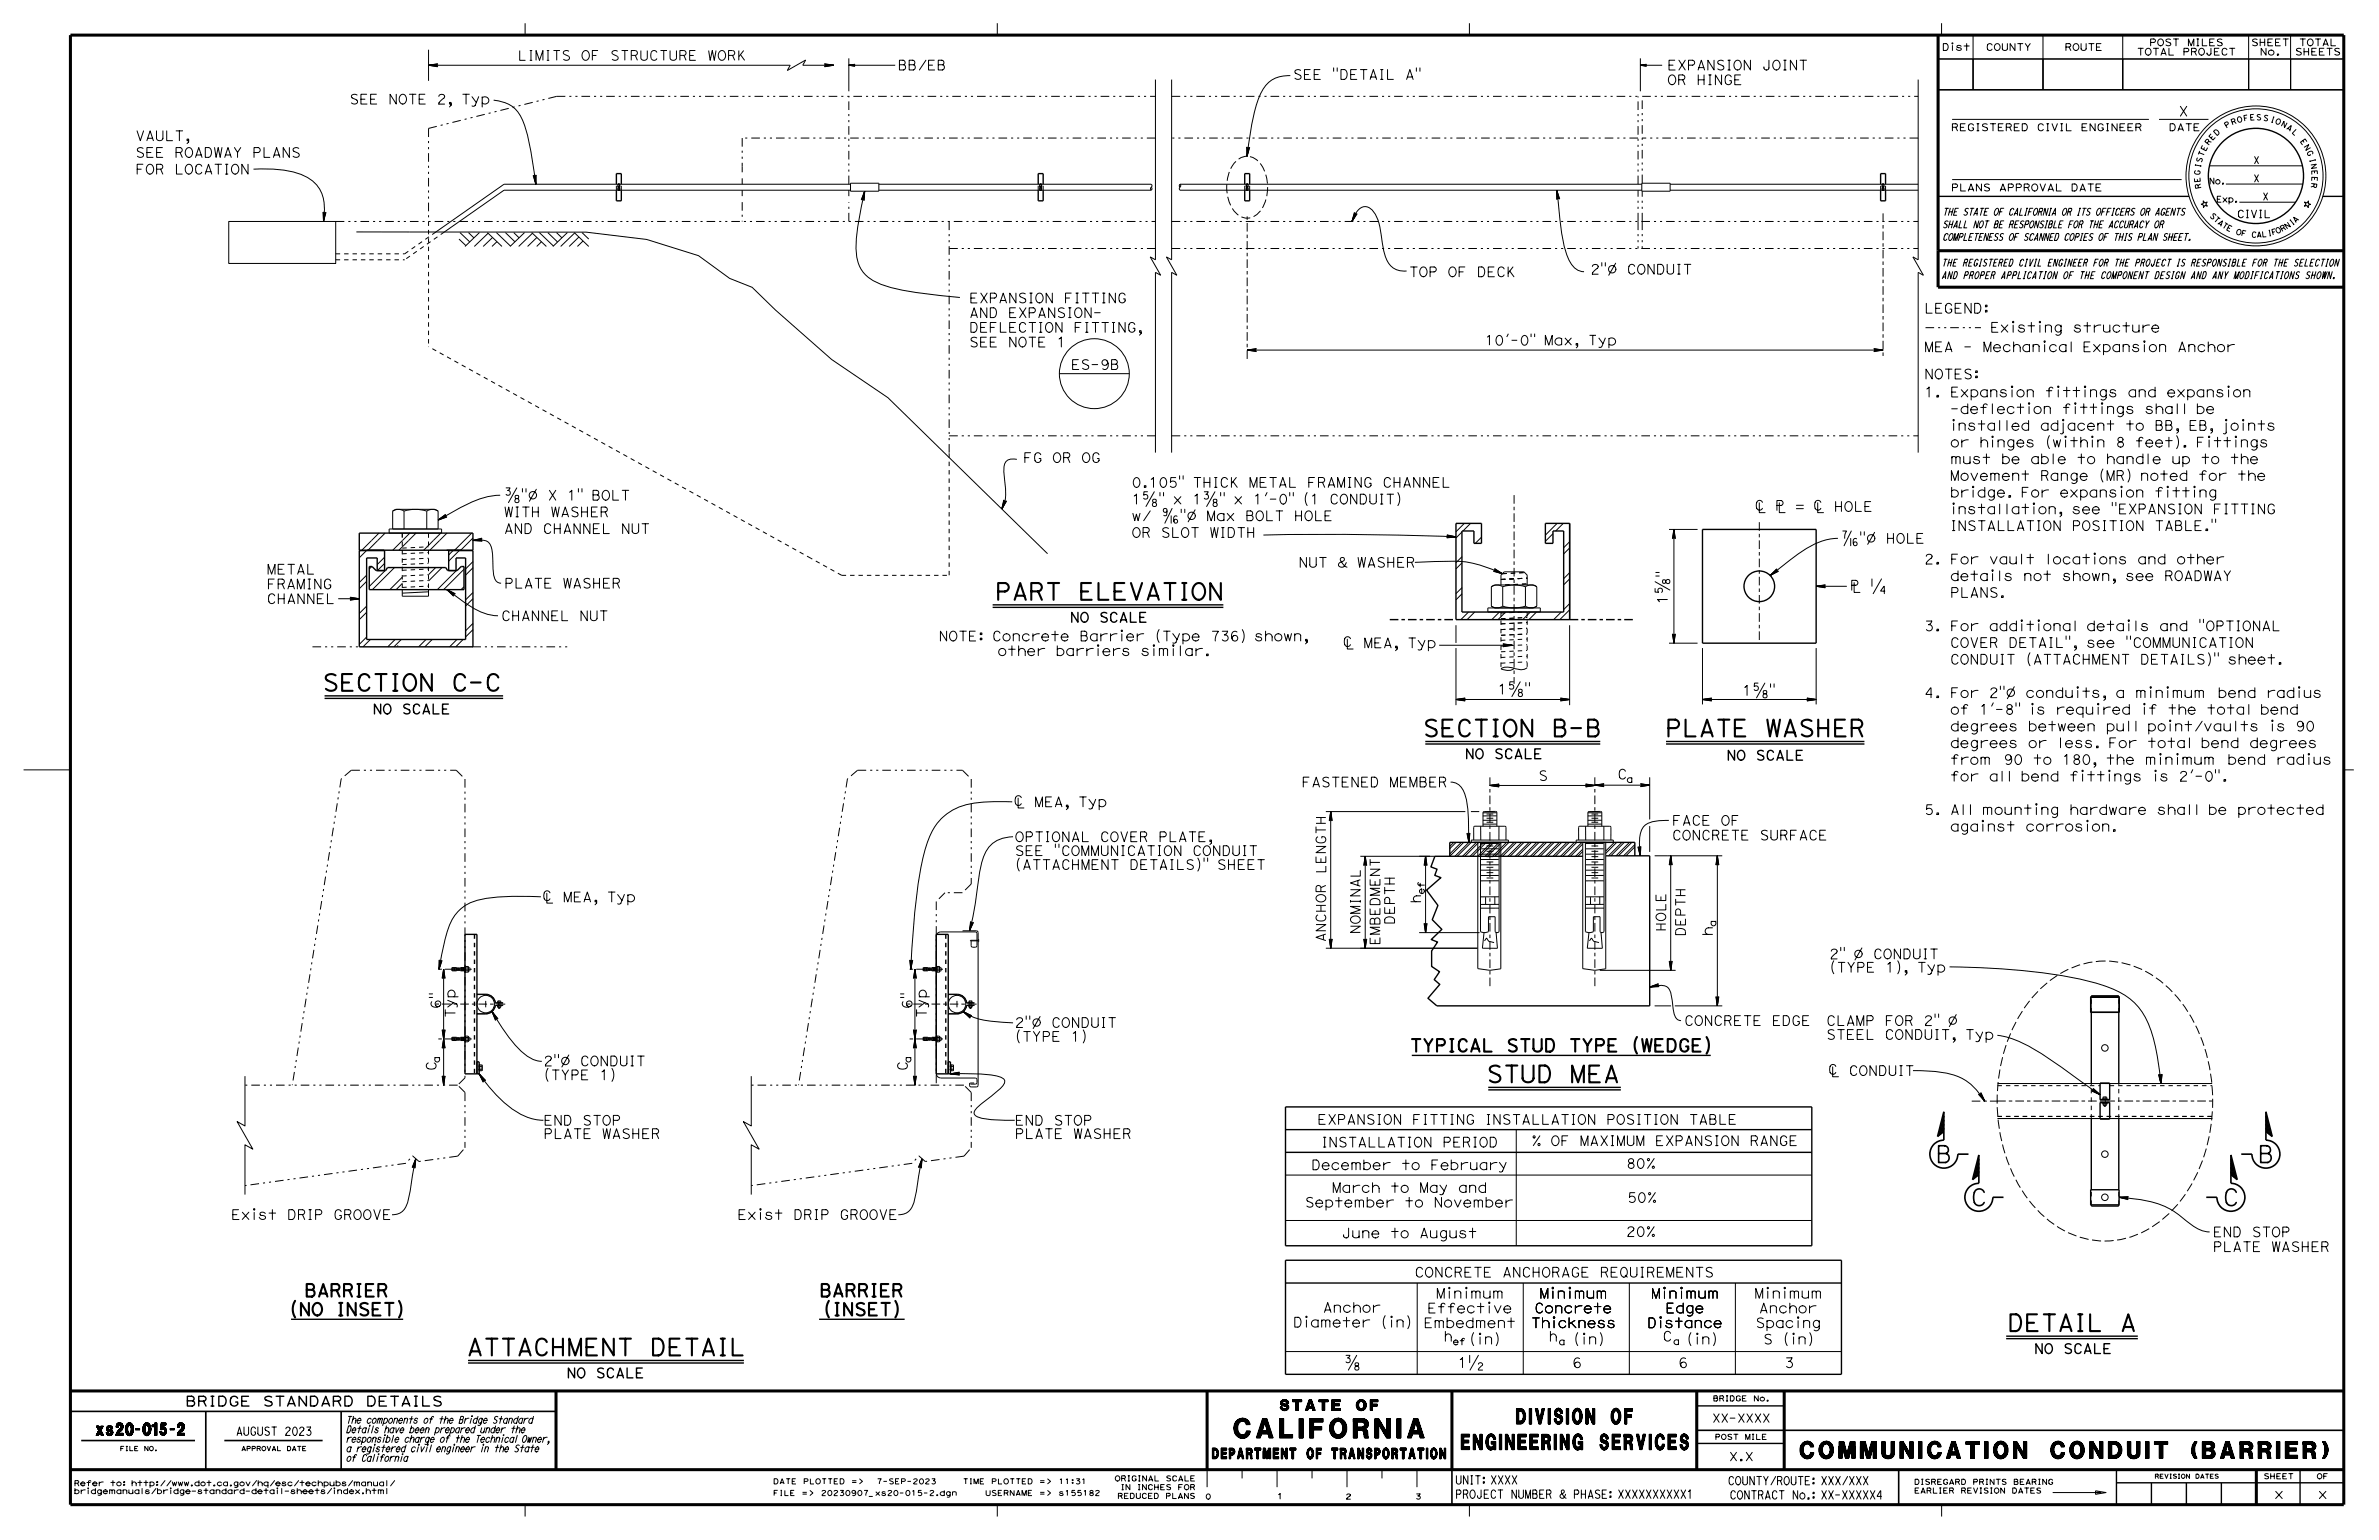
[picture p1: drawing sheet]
<svg xmlns="http://www.w3.org/2000/svg" width="432mm" height="279mm" viewBox="0 0 432 279" stroke-linecap="round" stroke-linejoin="round" font-family="sans-serif">
<defs><g id="words">
<text font-size="3.5" x="224" y="260.9">CALIFORNIA</text>
<g font-size="3">
<text x="180.6" y="108.8">PART ELEVATION</text>
<text x="58.5" y="125.3">SECTION C-C</text>
<text x="258.3" y="133.6">SECTION B-B</text>
<text x="302.3" y="133.6">PLATE WASHER</text>
<text x="269.8" y="196.4">STUD MEA</text>
<text x="351.3" y="210.9">B</text>
<text x="409.8" y="210.9">B</text>
<text x="357.7" y="218.7">C</text>
<text x="403.4" y="218.7">C</text>
<text x="84.7" y="245.9">ATTACHMENT DETAIL</text>
<text x="364.4" y="241.5">DETAIL A</text>
<text x="326.7" y="264.6">COMMUNICATION CONDUIT (BARRIER)</text>
</g>
<g font-size="2.8">
<text x="265.2" y="263">ENGINEERING SERVICES</text>
<text x="275.2" y="258.3">DIVISION OF</text>
</g>
<g font-size="2.3">
<text x="255.9" y="190.8">TYPICAL STUD TYPE (WEDGE)</text>
<text x="52.5" y="238.7">(NO INSET)</text>
<text x="55.2" y="235.2">BARRIER</text>
<text x="148.7" y="235.2">BARRIER</text>
<text x="149.4" y="238.7">(INSET)</text>
</g>
<text font-size="2.2" x="17.5" y="260.4">xs20-015-2</text>
<g font-size="1.9">
<text x="232.3" y="255.9">STATE OF</text>
<text x="220" y="264.7">DEPARTMENT OF TRANSPORTATION</text>
</g>
<g font-size="1.8">
<text x="162.9" y="12.7">BB/EB</text>
<text x="234.7" y="14.4">SEE &quot;DETAIL A&quot;</text>
<text x="302.6" y="15.4">OR HINGE</text>
<text x="302.6" y="12.7">EXPANSION JOINT</text>
<text x="63.4" y="18.9">SEE NOTE 2, Typ</text>
<text x="395.4" y="21.1">X</text>
<text x="24.6" y="28.6">SEE ROADWAY PLANS</text>
<text x="24.6" y="25.5">VAULT,</text>
<text x="24.6" y="31.6">FOR LOCATION</text>
<text x="255.7" y="50.2">TOP OF DECK</text>
<text x="288.7" y="49.7">2&quot;Ø CONDUIT</text>
<text x="175.9" y="57.6">AND EXPANSION-</text>
<text x="175.9" y="55">EXPANSION FITTING</text>
<text x="349.3" y="56.8">LEGEND:</text>
<text x="175.9" y="63">SEE NOTE 1</text>
<text x="175.9" y="60.3">DEFLECTION FITTING,</text>
<text x="269.5" y="62.6">10'-0&quot; Max, Typ</text>
<text x="349.2" y="63.8">MEA - Mechanical Expansion Anchor</text>
<text x="361.2" y="60.3">Existing structure</text>
<text x="194.4" y="67">ES-9B</text>
<text x="349.3" y="68.7">NOTES:</text>
<text x="349.3" y="72">1. Expansion fittings and expansion</text>
<text x="353.9" y="75">-deflection fittings shall be</text>
<text x="185.7" y="83.9">FG OR OG</text>
<text x="353.9" y="81.1">or hinges (within 8 feet). Fittings</text>
<text x="353.9" y="78.1">installed adjacent to BB, EB, joints</text>
<text x="205.4" y="88.4">0.105&quot; THICK METAL FRAMING CHANNEL</text>
<text x="353.9" y="87.2">Movement Range (MR) noted for the</text>
<text x="353.9" y="84.1">must be able to handle up to the</text>
<text x="91.4" y="93.8">WITH WASHER</text>
<text x="91.4" y="90.7">?&quot;Ø X 1&quot; BOLT</text>
<text x="205.4" y="94.5">w/ ?&quot;Ø Max BOLT HOLE</text>
<text x="205.4" y="91.4">1?&quot; x 1?&quot; x 1'-0&quot; (1 CONDUIT)</text>
<text x="353.9" y="93.2">installation, see &quot;EXPANSION FITTING</text>
<text x="353.9" y="90.2">bridge. For expansion fitting</text>
<text x="91.4" y="96.8">AND CHANNEL NUT</text>
<text x="205.4" y="97.5">OR SLOT WIDTH</text>
<text x="334" y="98.6">?&quot;Ø HOLE</text>
<text x="353.9" y="96.3">INSTALLATION POSITION TABLE.&quot;</text>
<text x="48.4" y="106.8">FRAMING</text>
<text x="48.4" y="104.2">METAL</text>
<text x="91.5" y="106.7">PLATE WASHER</text>
<text x="235.7" y="102.9">NUT &amp; WASHER</text>
<text x="335.8" y="107.3">Â ¼</text>
<text x="349.3" y="102.3">2. For vault locations and other</text>
<text x="353.9" y="105.4">details not shown, see ROADWAY</text>
<text x="48.4" y="109.5">CHANNEL</text>
<text x="91" y="112.6">CHANNEL NUT</text>
<text x="194.2" y="112.9">NO SCALE</text>
<text x="302.6" y="109.6" transform="rotate(-90 302.6 109.6)">1?</text>
<text x="353.9" y="108.4">PLANS.</text>
<text x="170.4" y="116.3">NOTE: Concrete Barrier (Type 736) shown,</text>
<text x="349.3" y="114.4">3. For additional details and &quot;OPTIONAL</text>
<text x="353.9" y="117.5">COVER DETAIL&quot;, see &quot;COMMUNICATION</text>
<text x="271.8" y="125.9">1?&quot;</text>
<text x="353.9" y="120.5">CONDUIT (ATTACHMENT DETAILS)&quot; sheet.</text>
<text x="67.6" y="129.5">NO SCALE</text>
<text x="316.2" y="126.2">1?&quot;</text>
<text x="349.3" y="126.6">4. For 2&quot;Ø conduits, a minimum bend radius</text>
<text x="353.9" y="129.6">of 1'-8&quot; is required if the total bend</text>
<text x="265.9" y="137.6">NO SCALE</text>
<text x="313.4" y="137.9">NO SCALE</text>
<text x="353.9" y="135.7">degrees or less. For total bend degrees</text>
<text x="353.9" y="132.6">degrees between pull point/vaults is 90</text>
<text x="236.2" y="142.8">FASTENED MEMBER</text>
<text x="279.2" y="141.6">S</text>
<text x="293.6" y="141.3">C</text>
<text x="353.9" y="141.7">for all bend fittings is 2'-0&quot;.</text>
<text x="353.9" y="138.7">from 90 to 180, the minimum bend radius</text>
<text x="303.5" y="149.7">FACE OF</text>
<text x="349.3" y="147.8">5. All mounting hardware shall be protected</text>
<text x="184.2" y="155.2">SEE &quot;COMMUNICATION CONDUIT</text>
<text x="184.2" y="152.7">OPTIONAL COVER PLATE,</text>
<text x="303.5" y="152.4">CONCRETE SURFACE</text>
<text x="353.9" y="150.8">against corrosion.</text>
<text x="184.2" y="157.8">(ATTACHMENT DETAILS)&quot; SHEET</text>
<text x="253.1" y="167.8" transform="rotate(-90 253.1 167.8)">DEPTH</text>
<text x="246.9" y="169.5" transform="rotate(-90 246.9 169.5)">NOMINAL</text>
<text x="250.5" y="171.5" transform="rotate(-90 250.5 171.5)">EMBEDMENT</text>
<text x="310.8" y="169.9" transform="rotate(-90 310.8 169.9)">h</text>
<text x="332" y="174">2&quot; Ø CONDUIT</text>
<text x="332" y="176.4">(TYPE 1), Typ</text>
<text x="80" y="183.1" transform="rotate(-90 80 183.1)">6&quot;</text>
<text x="82.6" y="184.7" transform="rotate(-90 82.6 184.7)">Typ</text>
<text x="165.5" y="183" transform="rotate(-90 165.5 183)">6&quot;</text>
<text x="168.1" y="184.7" transform="rotate(-90 168.1 184.7)">Typ</text>
<text x="184.2" y="188.9">(TYPE 1)</text>
<text x="184.2" y="186.4">2&quot;Ø CONDUIT</text>
<text x="305.7" y="186.1">CONCRETE EDGE</text>
<text x="331.5" y="188.6">STEEL CONDUIT, Typ</text>
<text x="331.5" y="186.1">CLAMP FOR 2&quot; Ø</text>
<text x="79.2" y="194.3" transform="rotate(-90 79.2 194.3)">C</text>
<text x="98.6" y="195.9">(TYPE 1)</text>
<text x="98.6" y="193.4">2&quot;Ø CONDUIT</text>
<text x="164.7" y="194.3" transform="rotate(-90 164.7 194.3)">C</text>
<text x="239.1" y="204">EXPANSION FITTING INSTALLATION POSITION TABLE</text>
<text x="98.6" y="206.6">PLATE WASHER</text>
<text x="98.6" y="204.1">END STOP</text>
<text x="184.2" y="206.6">PLATE WASHER</text>
<text x="184.2" y="204.1">END STOP</text>
<text x="239.8" y="208.1">INSTALLATION PERIOD</text>
<text x="277.9" y="207.8">% OF MAXIMUM EXPANSION RANGE</text>
<text x="238" y="212.2">December to February</text>
<text x="295.1" y="212">80%</text>
<text x="41.9" y="221.3">Exist DRIP GROOVE</text>
<text x="133.8" y="221.3">Exist DRIP GROOVE</text>
<text x="236.8" y="219">September to November</text>
<text x="241.7" y="216.3">March to May and</text>
<text x="295.3" y="218.1">50%</text>
<text x="243.5" y="224.6">June to August</text>
<text x="295.1" y="224.3">20%</text>
<text x="401.6" y="227.1">PLATE WASHER</text>
<text x="401.6" y="224.4">END STOP</text>
<text x="256.7" y="231.7">CONCRETE ANCHORAGE REQUIREMENTS</text>
<text x="240.1" y="238.1">Anchor</text>
<text x="259" y="238.2">Effective</text>
<text x="260.6" y="235.5">Minimum</text>
<text x="278.5" y="238.2">Concrete</text>
<text x="279.4" y="235.5">Minimum</text>
<text x="299.7" y="235.5">Minimum</text>
<text x="302.3" y="238.2">Edge</text>
<text x="318.4" y="235.5">Minimum</text>
<text x="319.2" y="238.2">Anchor</text>
<text x="234.7" y="240.8">Diameter (in)</text>
<text x="258.4" y="240.9">Embedment</text>
<text x="262" y="243.3">h</text>
<text x="266.6" y="243.9">(in)</text>
<text x="277.9" y="240.9">Thickness</text>
<text x="281.1" y="243.3">h</text>
<text x="285.5" y="243.9">(in)</text>
<text x="299" y="240.9">Distance</text>
<text x="301.8" y="243.3">C</text>
<text x="318.6" y="240.9">Spacing</text>
<text x="320" y="243.9">S (in)</text>
<text x="369.2" y="245.6">NO SCALE</text>
<text x="102.8" y="250">NO SCALE</text>
<text x="264.6" y="248.1">1½</text>
<text x="285.4" y="248.1">6</text>
<text x="304.6" y="248.1">6</text>
<text x="323.9" y="248.1">3</text>
<text x="33.6" y="255.1">BRIDGE STANDARD DETAILS</text>
<text x="412.8" y="271.9">x</text>
<text x="420.7" y="271.9">x</text>
</g>
<g font-size="1.5">
<text x="42.8" y="260.4">AUGUST 2023</text>
<text x="310.7" y="258">XX-XXXX</text>
<text x="264.1" y="269.3">UNIT: XXXX</text>
<text x="313.6" y="269.4">COUNTY/ROUTE: XXX/XXX</text>
<text x="313.8" y="265">X.X</text>
<text x="264.1" y="271.8">PROJECT NUMBER &amp; PHASE: XXXXXXXXXX1</text>
<text x="313.9" y="272">CONTRACT No.: XX-XXXXX4</text>
</g>
<text font-size="1.4" x="406" y="39.5">CIVIL</text>
<g font-size="1.3">
<text x="354.1" y="23.7">REGISTERED CIVIL ENGINEER</text>
<text x="393.6" y="23.7">DATE</text>
<text x="409" y="29.7">X</text>
<text x="354.1" y="34.7">PLANS APPROVAL DATE</text>
<text x="409" y="33">X</text>
<text x="352.5" y="41.3">SHALL NOT BE RESPONSIBLE FOR THE ACCURACY OR</text>
<text x="352.5" y="39.1">THE STATE OF CALIFORNIA OR ITS OFFICERS OR AGENTS</text>
<text x="410.7" y="36.3">X</text>
<text x="352.5" y="43.6">COMPLETENESS OF SCANNED COPIES OF THIS PLAN SHEET.</text>
<text x="352.4" y="50.6">AND PROPER APPLICATION OF THE COMPONENT DESIGN AND ANY MODIFICATIONS SHOWN.</text>
<text x="352.4" y="48.3">THE REGISTERED CIVIL ENGINEER FOR THE PROJECT IS RESPONSIBLE FOR THE SELECTION</text>
<text x="62.8" y="263.4">a registered civil engineer in the State</text>
<text x="62.8" y="261.7">responsible charge of the Technical Owner,</text>
<text x="62.8" y="260">Details have been prepared under the</text>
<text x="62.8" y="258.2">The components of the Bridge Standard</text>
<text x="62.8" y="265.1">of California</text>
</g>
<g font-size="1.2">
<text x="352.5" y="9.2">Dist</text>
<text x="360.4" y="9.2">COUNTY</text>
<text x="374.7" y="9.2">ROUTE</text>
<text x="387.8" y="10">TOTAL PROJECT</text>
<text x="390.1" y="8.3">POST MILES</text>
<text x="408.6" y="8.3">SHEET</text>
<text x="410.2" y="10">No.</text>
<text x="416.5" y="10">SHEETS</text>
<text x="417.3" y="8.3">TOTAL</text>
<text x="295.2" y="142">a</text>
<text x="258.5" y="162.3" transform="rotate(-90 258.5 162.3)">ef</text>
<text x="311.4" y="168.1" transform="rotate(-90 311.4 168.1)">a</text>
<text x="79.8" y="192.8" transform="rotate(-90 79.8 192.8)">a</text>
<text x="165.3" y="192.8" transform="rotate(-90 165.3 192.8)">a</text>
<text x="263.7" y="244">ef</text>
<text x="282.9" y="244">a</text>
<text x="303.7" y="244">a</text>
</g>
<g font-size="1.1">
<text x="400.9" y="33.4">No.</text>
<text x="402.3" y="36.7">Exp.</text>
</g>
<g font-size="1">
<text x="404.1" y="23.3" transform="rotate(-31 404.1 23.3)">P</text>
<text x="405.1" y="22.7" transform="rotate(-20 405.1 22.7)">R</text>
<text x="406.1" y="22.3" transform="rotate(-15 406.1 22.3)">O</text>
<text x="407.3" y="22" transform="rotate(-10 407.3 22)">F</text>
<text x="408.4" y="21.8" transform="rotate(-4 408.4 21.8)">E</text>
<text x="409.5" y="21.8" transform="rotate(1 409.5 21.8)">S</text>
<text x="410.7" y="21.8" transform="rotate(12 410.7 21.8)">S</text>
<text x="412" y="22.1" transform="rotate(17 412 22.1)">I</text>
<text x="412.9" y="22.3" transform="rotate(22 412.9 22.3)">O</text>
<text x="413.9" y="22.8" transform="rotate(28 413.9 22.8)">N</text>
<text x="414.9" y="23.3" transform="rotate(33 414.9 23.3)">A</text>
<text x="399.6" y="29.6" transform="rotate(-74 399.6 29.6)">S</text>
<text x="399.9" y="28.5" transform="rotate(-69 399.9 28.5)">T</text>
<text x="400.3" y="27.5" transform="rotate(-63 400.3 27.5)">E</text>
<text x="400.9" y="26.4" transform="rotate(-53 400.9 26.4)">R</text>
<text x="401.5" y="25.5" transform="rotate(-47 401.5 25.5)">E</text>
<text x="402.3" y="24.7" transform="rotate(-42 402.3 24.7)">D</text>
<text x="415.9" y="24" transform="rotate(44 415.9 24)">L</text>
<text x="417.4" y="25.6" transform="rotate(55 417.4 25.6)">E</text>
<text x="418.1" y="26.6" transform="rotate(60 418.1 26.6)">N</text>
<text x="418.6" y="27.6" transform="rotate(65 418.6 27.6)">G</text>
<text x="419.2" y="28.9" transform="rotate(76 419.2 28.9)">I</text>
<text x="419.4" y="29.8" transform="rotate(81 419.4 29.8)">N</text>
<text x="399.3" y="31.8" transform="rotate(-85 399.3 31.8)">G</text>
<text x="399.4" y="33.1" transform="rotate(-96 399.4 33.1)">E</text>
<text x="399.4" y="30.5" transform="rotate(-79 399.4 30.5)">I</text>
<text x="399.6" y="34.2" transform="rotate(-101 399.6 34.2)">R</text>
<text x="419.5" y="33.1" transform="rotate(98 419.5 33.1)">R</text>
<text x="419.6" y="30.9" transform="rotate(87 419.6 30.9)">E</text>
<text x="419.6" y="32" transform="rotate(92 419.6 32)">E</text>
<text x="401" y="39.2" transform="rotate(46 401 39.2)">S</text>
<text x="401.7" y="39.9" transform="rotate(41 401.7 39.9)">T</text>
<text x="402.4" y="40.6" transform="rotate(37 402.4 40.6)">A</text>
<text x="403.2" y="41.1" transform="rotate(32 403.2 41.1)">T</text>
<text x="404" y="41.7" transform="rotate(27 404 41.7)">E</text>
<text x="415" y="41.6" transform="rotate(-34 415 41.6)">N</text>
<text x="416" y="40.9" transform="rotate(-38 416 40.9)">I</text>
<text x="416.6" y="40.5" transform="rotate(-43 416.6 40.5)">A</text>
<text x="405.7" y="42.4" transform="rotate(18 405.7 42.4)">O</text>
<text x="406.7" y="42.7" transform="rotate(13 406.7 42.7)">F</text>
<text x="408.6" y="43" transform="rotate(4 408.6 43)">C</text>
<text x="409.6" y="43.1" transform="rotate(-1 409.6 43.1)">A</text>
<text x="410.5" y="43" transform="rotate(-6 410.5 43)">L</text>
<text x="411.7" y="42.9" transform="rotate(-10 411.7 42.9)">I</text>
<text x="412.4" y="42.7" transform="rotate(-15 412.4 42.7)">F</text>
<text x="413.3" y="42.4" transform="rotate(-24 413.3 42.4)">O</text>
<text x="414.2" y="42.1" transform="rotate(-29 414.2 42.1)">R</text>
<text x="310.9" y="254.2">BRIDGE No.</text>
<text x="311.2" y="261.2">POST MILE</text>
<text x="13.4" y="269.6">Refer to: http://www.dot.ca.gov/hq/esc/techpubs/manual/</text>
<text x="140.3" y="269.2">DATE PLOTTED =&gt;</text>
<text x="174.7" y="269.2">TIME PLOTTED =&gt;</text>
<text x="192.1" y="269.2">11:31</text>
<text x="202.3" y="268.7">ORIGINAL SCALE</text>
<text x="347.4" y="269.3">DISREGARD PRINTS BEARING</text>
<text x="410.8" y="268.3">SHEET</text>
<text x="420.5" y="268.3">OF</text>
<text x="13.4" y="271">bridgemanuals/bridge-standard-detail-sheets/index.html</text>
<text x="140.3" y="271.3">FILE =&gt;</text>
<text x="149" y="271.3">20230907_xs20-015-2.dgn</text>
<text x="178.8" y="271.3">USERNAME =&gt;</text>
<text x="192.1" y="271.3">s155182</text>
<text x="202.8" y="271.9">REDUCED PLANS</text>
<text x="203.4" y="270.3">IN INCHES FOR</text>
<text x="218.8" y="272">0</text>
<text x="231.8" y="271.9">1</text>
<text x="244.2" y="272">2</text>
<text x="256.9" y="272">3</text>
<text x="347.4" y="270.9">EARLIER REVISION DATES</text>
</g>
<g font-size=".8">
<text x="21.8" y="263.2">FILE NO.</text>
<text x="43.8" y="263.2">APPROVAL DATE</text>
<text x="391.1" y="268.2">REVISION DATES</text>
</g>
</g></defs>
<g fill="none" stroke="#000" stroke-width=".18" stroke-dasharray="1.6 .7 .4 .7 .4 .7" stroke-linecap="butt">
<path d="M101 17.5h108.7M101 17.5l-23.2 5.8M212.7 17.5h84.6M298.1 17.5h50.1M77.8 23.3v16.9M134.7 25v5.2M134.7 30.2v1.1M134.7 32.3v1.1M134.7 34.5v1.1M134.7 36.7v3.5M154.1 33.4v-15.9M154.1 35.6v-1.1"/>
<path d="M209.7 25h-75M297.3 25h-84.6M297.3 33.4v-15.9M298.1 33.2v-15.7M348.2 25h-50.1M60.9 40.2h148.8M154.1 40.2v-3.5M172.3 40.2v42M172.3 45.1h37.4M212.7 45.1h135.5M212.7 40.2h135.5M297.3 40.2v-5.7"/>
<path d="M297.3 40.2v4.9M298.1 40.2v4.9M298.1 40.2v-5.5M349.5 59.5h10.1M172.3 79.1h37.4M212.7 79.1h135.5M56.7 117.4h8.6M85.7 117.4h17.3M63.8 139.7h19M63.8 139.7l-1.9 1.6M82.8 139.7l1.6 1.6M155.7 139.7h19"/>
<path d="M155.7 139.7l-1.9 1.6M174.7 139.7l1.6 1.6M61.9 141.3l-8.8 55.6M84.4 141.3v54.3M153.8 141.3l-8.9 55.6M176.3 141.3v19.1M169.9 163.6v33.3M171.5 162l-1.6 1.6M174.7 162h-3.2M176.3 160.4l-1.6 1.6M83.1 196.9h-38.6M84.4 198.2v10.1"/>
<path d="M84.4 198.2l-1.3-1.3M84.4 195.6l-1.3 1.3M175 196.9h-38.6M176.3 198.2v10.1M176.3 198.2l-1.3-1.3M73.7 211.1l-29.2 4M76 210.7l-1.1-1-1.2 1.4M83.1 209.8l-7.1 .9M83.1 209.8l1.3-1.5M165.6 211.1l-29.2 4M167.9 210.7l-1.1-1-1.2 1.4M175 209.8l-7.1 .9"/>
<path d="M175 209.8l1.3-1.5"/>
</g>
<g fill="none" stroke="#000" stroke-width=".18">
<path d="M77.8 11.8l1.7 .3-.1-.1M77.8 11.8l1.6 .2M77.8 11.8h65.6l-.5 1 3.3-1.9-.5 .9h5.6M77.8 11.8l1.5 .1M77.8 9v5.7M79.3 11.8h-1.5M79.4 11.7v.3M79.4 11.7l.1-.1-1.7 .2M79.4 11.7l-1.6 .1M79.4 11.6l-1.6 .2M89.6 18.2a5.8 5.8 0 0 1 5.5 4.2 56.8 56.8 0 0 1 2.2 11M94.3 9.2v1.7h1.1"/>
<path d="M95.3 4.2v2.2M96.2 9.2h.4M96.2 10.9h.4M96.4 9.2v1.7M97.3 11v-1.8l.6 1.8 .6-1.8v1.8M99.3 9.2h.4M99.3 10.9h.4M99.5 9.2v1.7M100.5 9.2h1.1M101 9.2v1.8M103.3 9.3a.58 .58 0 0 0-.7-.1 .58 .58 0 0 0-.3 .5l.5 .3a.47 .47 0 0 1 .5 .3 .47 .47 0 0 1-.2 .6h-.5l-.3-.2M105.9 9.3a.73 .73 0 0 1 .9 .1 .73 .73 0 0 1 .1 .9 .68 .68 0 0 1-.8 .6 .68 .68 0 0 1-.5-.9z"/>
<path d="M107.5 10.1h.7M108.5 9.2h-1v1.7M112.1 9.3a.58 .58 0 0 0-.6-.1 .58 .58 0 0 0-.4 .5l.5 .3a.47 .47 0 0 1 .6 .3 .47 .47 0 0 1-.3 .6h-.4l-.4-.2M112.8 9.2h1.2M113.4 9.2v1.8M114.6 10.1h.7l.4 .8M115.3 10.1a.44 .44 0 0 0 .4-.5 .44 .44 0 0 0-.4-.4h-.7v1.8M116.3 9.2v1.3a.61 .61 0 0 0 .6 .4 .61 .61 0 0 0 .6-.4v-1.3M119.2 9.5a.6 .6 0 0 0-.7-.3 .6 .6 0 0 0-.4 .8 .67 .67 0 0 0 .2 .8 .67 .67 0 0 0 .8 0l.1-.2M119.9 9.2h1.2M120.5 9.2v1.8M121.6 9.2v1.3a.61 .61 0 0 0 .6 .4 .61 .61 0 0 0 .6-.4v-1.3"/>
<path d="M123.4 10.1h.7l.4 .8M124.1 10.1a.44 .44 0 0 0 .4-.5 .44 .44 0 0 0-.4-.4h-.7v1.8M125.2 10.1h.7M126.2 9.2h-1v1.7h1.1M128.6 9.2l.3 1.7 .4-1.7 .3 1.7 .4-1.7M130.7 9.3a.73 .73 0 0 1 .9 .1 .73 .73 0 0 1 .1 .9 .68 .68 0 0 1-.9 .6 .68 .68 0 0 1-.4-.9zM132.2 10.1h.8l.4 .8M133 10.1a.44 .44 0 0 0 .4-.5 .44 .44 0 0 0-.4-.4h-.8v1.8M134.1 9.2v1.8M134.4 9.9l.8 1.1M135 9.2l-.9 1.1M149.7 11.6l1.6 .2"/>
<path d="M149.7 11.7l-.1-.1 1.7 .2M149.7 11.7v.3M149.7 11.7l1.6 .1M149.8 11.8h1.5M151.3 11.8l-1.6 .2M151.3 11.8l-1.5 .1M151.3 11.8l-1.7 .3 .1-.1M154.1 11.8l1 .1M154.1 10.6v6M154.1 11.8h8.4M154.1 11.8l1.1 .2-.1-.1M154.1 11.8l1.1 .2"/>
<path d="M155.1 11.8h-1M155.1 11.7h.1l-1.1 .1M155.1 11.7v.2M155.1 11.7l-1 .1M155.2 11.7l-1.1 .1M181 4.2v2.2M209.7 14.4v32.7l-.9-.5 1.9 3.3-1-.5v32.7M212.7 14.4v32.7l-1-.5 1.9 3.3-.9-.5v32.7M234.2 13.7a5.3 5.3 0 0 0-5.7 3.9 44.9 44.9 0 0 0-2.2 10.7M242.1 12.3v.6M242.7 12.3v.6M257.1 12.3v.6"/>
<path d="M257.7 12.3v.6M266.7 4.2v2.2M297.7 11.8l1.1 .1M297.7 10.6v6M297.7 11.8h4M297.7 11.8l1.1 .2v-.1M297.7 11.8l1.1 .2M298.8 11.8h-1.1M298.8 11.7l-1.1 .1M298.8 11.7v.2M348.2 14.4v32.7l-1-.5 1.9 3.3-.9-.5v32.7M351.8 10.7h6.3v5.6h-6.3z"/>
<path d="M351.8 10.7h73.6M352.4 4.2v2.2M354.4 8.3v.9M358.1 10.7h12.7v5.6h-12.7zM358.1 6.4v9.9M370.8 6.4v9.9M370.8 10.7h14.5v5.6h-14.5zM385.3 10.7h22.8v5.6h-22.8zM385.3 6.4v9.9M408.1 6.4v9.9M408.1 10.7h7.7v5.6h-7.7zM415.8 6.4v9.9"/>
<path d="M415.8 10.7h9.6v5.6h-9.6zM46 30.7a19.7 19.7 0 0 1 9.6 1.4 6.3 6.3 0 0 1 3.3 6.6l-.2 1.4M58.7 38.5v1.6M58.8 38.6l.1 .1M58.8 38.6l-.2-.1 .1 1.6M58.8 38.6l-.1 1.5M58.9 38.7l-.2 1.4M59 38.6l-.3 1.5M59 38.6l.2-.1-.5 1.6M59 38.6l-.1 .1M59.1 38.6l-.4 1.5M96.8 31.8l.5 1.6"/>
<path d="M96.9 31.9h.2M96.9 31.9l-.1-.1 .5 1.6M96.9 31.9l.4 1.5M97 31.9l.3 1.5M97.1 31.9l.2-.2v1.7M97.1 31.9l.2 1.5M97.2 31.8l.1 1.6M97.3 31.8v1.6M112.2 33.9h.3M112.2 34h.3M112.2 33.9h.1M112.2 34h.1"/>
<path d="M112.3 33.8v.1M112.3 34v.1M112.3 34.1h.1M112.3 33.8h.1M112.3 33.8v.3M112.4 34.1h-.1M112.4 33.8v.1M112.4 34v.1M154.4 33.4h-62.9l-12.4 8.7M154.4 34.5h-62.9l-10.9 7.6M154.4 33.2h5.1v1.5h-5.1zM156.6 36.1l.1 .2"/>
<path d="M156.6 36.1l-.1 .1M156.9 34.7l-.3 1.4M156.9 34.7l-.2 1.6M156.9 34.7l-.5 1.5M156.9 34.7l-.2 1.5M156.9 34.7v1.7l-.2-.1M156.9 34.7l-.4 1.5M156.9 34.7l-.1 1.6M156.9 34.7l-.6 1.6 .2-.1M156.9 34.7l-.5 2.4a35 35 0 0 0-1 8.9 6 6 0 0 0 3.9 5.3 42.6 42.6 0 0 0 12 2.4l2.9 .3M159.5 33.4h49.5l.1 .2-.1 .4M159.5 34.5h49.5"/>
<path d="M188.7 33.9h.3M188.7 34h.3M188.8 34v.1M188.8 33.8v.1M188.8 34.1h.1M188.8 33.8h.1M188.9 33.8v.3M188.9 34.1h-.1M188.9 34.1h.1M188.9 33.8h.1M188.9 33.8l.1 .1M189 34l-.1 .1"/>
<path d="M209 34l.1 .1-.1 .4-.2-.2zM214.2 33.4l.1 .4-.1 .2M214.2 33.4l-.1 .2 .1 .4M214.2 34l-.1 .3 .1 .2M214.2 33.4h83.8M214.2 34.5h83.8M226.2 33.9h.3M226.2 34h.3M226.3 34v.1M226.3 33.8v.1M226.3 34.1h.1M226.3 33.8h.1"/>
<path d="M226.3 33.8v.3M226.3 26.7v1.6M226.4 34.1h.1M226.4 26.8l.1 .1M226.4 26.8l-.1-.1v1.6M226.4 26.8l-.1 1.5M226.4 33.8v.1M226.4 33.8v.3M226.4 34v.1M226.5 26.8l-.2 1.5M226.5 26.9l-.2 1.4M226.6 26.8l-.3 1.5"/>
<path d="M226.7 26.8l-.4 1.5M226.7 26.8l.1-.1-.5 1.6M226.7 26.8l-.2 .1M226.8 26.8l-.5 1.5M245.9 38.6l-.5 1.6M245.9 38.7l-.1-.2-.4 1.7M245.9 38.7l-.5 1.5M245.9 38.7l.1 .1M246 38.8l-.6 1.4M246 38.8h.3l-.9 1.4M246.1 38.8l-.7 1.4M246.2 38.8l-.8 1.4"/>
<path d="M282.6 34.5l.3 1.5M282.6 34.5l.2 1.5M282.6 34.5l.1 1a55.9 55.9 0 0 0 1.6 10.5 4.7 4.7 0 0 0 2.3 3.1l.9 .2M282.6 34.5v1.6M282.6 34.5l.5 1.6-.2-.1M282.6 34.5l.1 1.6M282.6 34.5l.1 1.5M282.6 34.5l.4 1.6M282.6 34.5l-.1 1.7 .2-.1M282.8 36l-.1 .1M282.8 36h.1M298 33.2h5.1v1.5h-5.1z"/>
<path d="M303.1 33.4h45.1M303.1 34.5h45.1M341.6 33.9h.3M341.6 34h.3M341.7 33.9h.1M341.7 34h.1M341.7 33.8v.1M341.7 34v.1M341.7 34.1h.1M341.7 33.8l.1 .3M341.7 33.8h.1M341.8 34.1h-.1"/>
<path d="M341.8 34.1h.1M341.8 33.8l.1 .1M341.8 33.8v.3M341.8 33.8h.1M341.9 34l-.1 .1M354.3 32.6h41.7M354.3 21.7h35.7M391.9 21.7h9M399.9 36.4l.3 .4 .4-.1-.2 .3 .2 .4-.4-.1-.3 .4v-.5l-.4-.1 .4-.2zM401 30.1h16.9M404 33.4h14M406.5 36.7h10.2"/>
<path d="M418.3 36.7l.4 .1 .3-.3v.4l.4 .2-.4 .1v.5l-.3-.4-.4 .1 .2-.4zM41.5 40.2h19.4v7.6h-19.4zM64.7 42.1h41.7l11 1.3 9.4 3 5.6 4.1 4.1 1.6 4.3 4.1 10.2 9 10.2 6.9 28.9 28.4M83.3 43.4l1.3 1.2M83.5 42.2l1.8 1.7M85 42.2l1 1M87 42.2l-2.6 2.5M88.5 42.2l2.6 2.5M88.6 42.3l-2.5 2.4M89.4 43.1l-1.7 1.6M90.1 42.2l2.6 2.4M90.2 43.9l-.9 .8"/>
<path d="M91.7 42.2l1.8 1.7M93.2 42.2l1 .9M95.2 42.2l-2.6 2.5M96.5 42.2l2.7 2.5M96.6 42.3l-2.5 2.4M97.4 43.1l-1.6 1.6M97.9 42.2l2.5 2.4M98.3 43.9l-.9 .8M99.4 42.2l1.8 1.7M101 42.2l1 1M103 42.2l-2.6 2.5M104.2 42.2l2.7 2.5"/>
<path d="M104.3 42.3l-2.5 2.4M105.1 43l-1.8 1.7M105.6 42.2l1.3 1.2M105.8 43.7l-1 1M245.4 40.2a3.6 3.6 0 0 1 2.1-2.7 2.08 2.08 0 0 1 2.1 1.3 15.2 15.2 0 0 1 1.3 5.5 7.2 7.2 0 0 0 1.7 4.1l.7 .5 .9 .2 1.1 .1M290.7 47.7v.6M291.4 47.7v.6M293.3 47.8l-1.3 2.1M365.4 59v1.3M370.3 59v1.3M192.3 67.8h12.7M226.4 63.5l1.6 .2"/>
<path d="M226.4 63.5h115.4M226.4 63.5l1.5 .1M226.4 63.5l1.6 .3v-.1M227.9 63.4l-1.5 .1M228 63.4l-1.6 .1M228 63.4v-.2l-1.6 .3M228 63.4v.3M228 63.3l-1.6 .2M273.8 60.5l-.3 .6M277.9 60.5v.7M278.5 60.5v.7M340.2 63.3l1.6 .2"/>
<path d="M340.2 63.4v.3M340.2 63.4l1.6 .1M340.2 63.4l-.1-.2 1.7 .3M341.8 63.5l-1.6 .1M341.8 63.5l-1.6 .2M341.8 63.5l-1.7 .3 .1-.1M354.6 76.8v1.3M361.7 79.8v1.3M365.2 70.7v1.3M368.3 73.8v1.3M371.1 62.5v1.3M372 79a2.23 2.23 0 0 0 0 2.4"/>
<path d="M373.6 70.7v1.3M374.5 76.8v1.6a.28 .28 0 0 1-.2 .3 .28 .28 0 0 1-.3-.1M374.9 79.8v1.3M376.7 73.8v1.3M378.4 70.7v1.3M379.8 79.8v1.3M381.5 73.8v1.3M389.2 62.5v1.3M395.1 79a2.23 2.23 0 0 1 0 2.4M401 79.8v1.3M404.1 76.8v1.6a.28 .28 0 0 1-.2 .3 .28 .28 0 0 1-.3-.1M404.5 70.7v1.3"/>
<path d="M405.8 79.8v1.3M407.1 76.8v1.3M65.4 99.9l-.2 .2M66.5 99.9l-1.3 1.3M68.8 96.7l-3.1 3.1M69.9 96.7l-3.1 3.1M70.6 96h9.6v.7h-9.6zM71.3 92.7l.5-.3h7.2l.5 .3M71.3 92.7a1.83 1.83 0 0 1 2 0M71.3 92.7v3.3M73.3 92.7l1.8-.3 1.2 .1 1.2 .2M73.3 92.7v3.3"/>
<path d="M74.4 96.7l-3.1 3.1M75.5 96.7l-3.1 3.1M77.5 92.7a1.83 1.83 0 0 1 2 0M77.5 92.7v3.3M79.5 92.7v3.3M80 96.7l-3.1 3.1M80.8 93.6l.1-.3-1.4 1.1M80.8 93.6l-1.3 .8M80.8 93.6l.2 .1M80.9 93.5l-1.4 .9M80.9 93.4l-1.4 1M80.9 93.7l-1.4 .7"/>
<path d="M81 93.7l-1.5 .7M81 93.7l.1 .1-1.6 .6M81.1 93.8l-1.6 .6M81.1 96.7l-3.1 3.1M82.2 99.9l-.8 .8M83.3 99.9l-1.9 1.9M85.6 96.7l-3.1 3.1M85.8 98.1h1.7M85.8 97.6l-2.2 2.2M85.8 98.1l1.7 .1-.1-.1M85.8 98.1l1.5-.1a1.8 1.8 0 0 1 1.9 1.4l.3 2.6a7.1 7.1 0 0 0 .4 3.3l.4 .4 .7 .1M85.8 98.1h1.6"/>
<path d="M87.3 97.9l.1 .2M87.3 97.9l-1.5 .2M87.4 97.9l-1.6 .2M87.4 98l-1.6 .1M87.4 97.8l-.1 .1M87.4 97.8l-1.6 .3M87.4 97.8l.1-.2-1.7 .5M87.5 97.7l-1.7 .4M90.8 89.9a17.5 17.5 0 0 0-8.3 2.8l-3 1.7M91.9 88.5h.7l-.5 .5a.43 .43 0 0 1 .5 .6 .43 .43 0 0 1-.7 .1M93.8 90.5a.38 .38 0 0 0-.3 .5 .38 .38 0 0 0 .6 0 .38 .38 0 0 0-.2-.5l-.4-.2 .1-.4h.5v.4l-.2 .2M93.8 88.5l-1.5 2.7"/>
<path d="M94.8 88.7v.6M95.5 88.7v.6M97.3 88.8l-1.2 2.1M105 88.7v.6M105.6 88.7v.6M182.2 90.8l-.4 1.5M182.3 90.8l-.5 1.5M182.3 90.9l-.5 1.4M182.4 91l-.6 1.3M182.4 91l-.2-.3-.4 1.6M182.5 90.9l-.7 1.4M182.5 90.9h.2l-.9 1.4"/>
<path d="M182.5 90.9l-.1 .1M182.6 90.9l-.8 1.4M184.6 83.3h-1a1.51 1.51 0 0 0-1.4 1.8l.2 2.6a7.4 7.4 0 0 1-.6 4.6M208.3 89.2h-.7v.6l.2-.1a.43 .43 0 0 1 .5 .6 .43 .43 0 0 1-.7 .1M209.5 91.2a.38 .38 0 0 0-.3 .5 .38 .38 0 0 0 .7 0 .38 .38 0 0 0-.3-.5l-.4-.2 .1-.4h.5v.4l-.2 .2M209.5 89.2l-1.5 2.7M210.5 89.4v.6M211.2 89.4v.6M211.8 92.7l-.1 .2a.34 .34 0 0 1-.5-.1 .34 .34 0 0 1 .2-.5 .34 .34 0 0 1 .4 .3l-.1 .9-.2 .1-.3-.1M212.6 93.6v1.3M212.7 92.2l-1.3 2.7M213.6 93.7l-.2-.1a.83 .83 0 0 0 0 1.3h.2a.35 .35 0 0 0 .1-.6 .35 .35 0 0 0-.6 .1v.2"/>
<path d="M214.1 86.3v.6M214.4 92.4v.6M214.7 86.3v.6M215 92.4v.6M216.9 92.5l-1.2 2.2M218.6 89.2h.7l-.4 .5a.43 .43 0 0 1 .4 .6 .43 .43 0 0 1-.7 .1M220.5 91.2a.38 .38 0 0 0-.3 .5 .38 .38 0 0 0 .7 0 .38 .38 0 0 0-.3-.5l-.3-.2v-.4h.5v.4l-.2 .2M220.5 89.2l-1.5 2.7M221.6 89.4v.6M222.2 89.4v.6M229.3 97.1a603.5 603.5 0 0 1 35 .3M230 89.4l-.3 .6"/>
<path d="M234.1 89.4v.6M234.7 89.4v.6M237.2 89.4a2.23 2.23 0 0 0 0 2.3M253.7 89.4a2.23 2.23 0 0 1 0 2.3M262.7 97.1l1.6 .3M262.7 97.2l1.6 .2M262.7 97.2l-.1-.2 1.7 .4M262.7 97.2l.1 .1M262.7 97.4h1.6M262.7 97.3l1.6 .1M262.8 97.3l1.5 .1M262.8 97.3l-.1 .2"/>
<path d="M264.3 97.4l-1.7 .2 .1-.1M264.3 97.4l-1.6 .1M264.3 97.4l-1.7 .1M265.3 96.5l-1 1.1M265.8 95l-1.5 1.5M266.9 95l-1.4 1.3M268.9 97.5l-1.1 1.1M281.9 96.8l-1.4 1.4M282.6 95l-2.1 2.1M283.7 95l-1.3 1.3M284.9 99.4l-1.1 1.1M284.9 98.3l-1.1 1.1"/>
<path d="M302.9 96.1h5.2M303.7 97.6h.3M303.8 96.1l.1 1.5M303.8 96.1l-.3 1.6 .2-.1M303.8 96.1l.2 1.5M303.8 96.1v20.6M303.8 96.1l.3 1.6-.1-.1M303.8 96.1l-.1 1.5M303.8 96.1v1.5M303.8 96.1l.2 1.6M303.8 96.1l-.2 1.6M319.3 91.2v1.8h1.1"/>
<path d="M319.9 91.1a.6 .6 0 0 0-.8-.3 .6 .6 0 0 0-.3 .8 .67 .67 0 0 0 .1 .8 .67 .67 0 0 0 .8 0l.2-.2M322.5 91.7h.7a.45 .45 0 0 0 .4-.4 .45 .45 0 0 0-.4-.5h-.7v1.8M323 91.2v1.8h1M326.1 91.7h1.2M326.1 92.3h1.2M329.9 91.2v1.8h1.1M330.5 91.1a.6 .6 0 0 0-.8-.3 .6 .6 0 0 0-.3 .8 .67 .67 0 0 0 .1 .8 .67 .67 0 0 0 .8 0l.2-.2M333.2 91v1.8M333.2 91.9h1M333.6 97.7a14.5 14.5 0 0 0-8.5 3.7l-3.8 3M334.2 91v1.8M334.5 96.3h.6l-.2 .7-.1 .7"/>
<path d="M335.1 91.2a.73 .73 0 0 1 .9 .1 .73 .73 0 0 1 .2 .9 .68 .68 0 0 1-.9 .6 .68 .68 0 0 1-.4-1zM335.9 97.7v1.3M336 96.3l-1.3 2.7M336.8 91v1.8h1M337 97.8l-.3-.1a.83 .83 0 0 0 0 1.3h.2a.35 .35 0 0 0 .1-.6 .35 .35 0 0 0-.5 .1l-.1 .2M337.7 96.5v.6M338.4 96.5v.6M338.5 91.9h.7M339.5 91h-1v1.8h1.1M340.3 96.6l-1.3 2.2M354.6 91.9v1.3M358.1 88.9v1.3"/>
<path d="M369.2 91.9v1.3M381.7 85.1a2.23 2.23 0 0 0 0 2.3M383.4 91.1v.7M384 91.1v.7M385.1 88.9v1.3M386.2 85.1a2.23 2.23 0 0 1 0 2.4M393.5 88.9v1.3M398.3 88.9v1.3M401.5 94.2v.6M402.1 94.2v.6M61.4 108.6h3.8M63.6 108.4l1.6 .2"/>
<path d="M63.6 108.5l1.6 .1M63.6 108.5l.1 .1M63.6 108.5l-.1-.2 1.7 .3M63.7 108.6h1.5M63.7 108.6l-.1 .2M65.2 108.6l-1.5 .1M65.2 108.6l-1.6 .2M65.2 108.6l-1.7 .3 .1-.1M66.5 115.6l-1.3 1.3M66.5 105.5l-1.3 1.3M66.5 111.1l-1.3 1.3M66.5 104.4l-1.3 1.3"/>
<path d="M66.5 110l-1.3 1.3M67.2 116l-1.3 1.4M67.5 102.8l-.5 .4M69.8 101.1l-1.3 1.3M69.8 102.2l-1.3 1.3M69.9 103.5l-2.9 2.9M71.6 103l-4 4M71.7 116l-1.3 1.4M72.8 116l-1.3 1.4M73 107v1.2h4.8v-1.2M73 105.9l-1.1 1.1M73 104.7l-2.2 2.3"/>
<path d="M77.3 116l-1.3 1.4M77.8 107.4l-4.8 .2M78.4 116l-1.3 1.4M79.1 103l-1.3 1.3M80.2 103l-2.4 2.4M81.1 107l1.4 .8M81.1 107l1.2 .8M81.1 107l1.2 1.2v-.4M81.1 107l1.2 1.1M81.1 107a26.8 26.8 0 0 0 7.3 4.4l2 .3M81.1 107l1.5 .7M81.1 107l1.2 .9"/>
<path d="M81.1 107l1.5 .7-.3 .1M81.1 107l1.2 1M81.1 107l1.3 .8M82.8 103.5l-3.4 3.5M82.9 116l-1.3 1.4M84.1 116l-1.4 1.4M84.2 106.4l-.5 .6M84.2 103.3l-3.7 3.7M85.8 114.2l-1.3 1.4M85.8 113.1l-1.3 1.3M85.8 107.5l-1.3 1.3M85.8 101.9l-1.3 1.3"/>
<path d="M85.8 108.6l-1.3 1.4M85.8 103l-1.3 1.3M183.1 117.8h1.2M183.7 117.2v1.8M184.9 118.1a.61 .61 0 0 1 .6-.5 .61 .61 0 0 1 .6 .6v.8M184.9 117.2v1.8M186.5 118.3h1.3a.63 .63 0 0 0-.9-.5 .63 .63 0 0 0-.3 .9 .63 .63 0 0 0 .9 .2l.2-.2M188.5 117.7v1.2M189.6 117.7h-.6l-.5 .4M191.9 117.8a.7 .7 0 0 1 1 0 .7 .7 0 0 1 0 1 .7 .7 0 0 1-1 0M191.9 117.2v1.8M194.8 117.8a.7 .7 0 0 0-1 0 .7 .7 0 0 0 0 1 .7 .7 0 0 0 1 0"/>
<path d="M194.8 117.7v1.3M195.5 117.7v1.2M196.7 117.7h-.7l-.5 .4M197.3 117.7v1.2M198.4 117.7h-.6l-.5 .4M199.3 117.7v1.3M200.2 118.3h1.2a.63 .63 0 0 0-.8-.5 .63 .63 0 0 0-.4 .9 .63 .63 0 0 0 1 .2l.2-.2M202.1 117.7v1.2M203.3 117.7h-.7l-.5 .4M203.6 115v1.3M204.8 117.9a.5 .5 0 0 0-.5-.3 .5 .5 0 0 0-.4 .5l.2 .1a.45 .45 0 0 1 .6 .1 .45 .45 0 0 1 .1 .5 .7 .7 0 0 1-1.1-.3M208.4 117.9a.5 .5 0 0 0-.6-.3 .5 .5 0 0 0-.4 .5l.3 .1a.45 .45 0 0 1 .5 .1 .45 .45 0 0 1 .1 .5 .7 .7 0 0 1-1-.3"/>
<path d="M209.4 117.7v1.3M210.4 114.2a2.22 2.22 0 0 0 0 2.4M210.4 117.9a.39 .39 0 0 1 .4-.3 .39 .39 0 0 1 .4 .3 .42 .42 0 0 1 .3-.2 .42 .42 0 0 1 .4 .2v1M210.4 117.7v1.2M211.2 117.9v1M213 117.7v1.3M214.2 117.2v1.8M216.4 117.8a.7 .7 0 0 0-1 0 .7 .7 0 0 0 0 1 .7 .7 0 0 0 1 0M216.4 117.7v1.3M217.1 117.7v1.2M218.3 117.7h-.7l-.5 .4M219 118.7h.3v.3h-.3z"/>
<path d="M225.5 114.2a2.22 2.22 0 0 1 0 2.4M244.5 116v1.8h1.1M245.1 115.9a.6 .6 0 0 0-.8-.3 .6 .6 0 0 0-.3 .7 .67 .67 0 0 0 .2 .8 .67 .67 0 0 0 .8 .1l.1-.2M247.7 117.5v-1.8l.7 1.8 .6-1.8v1.8M249.5 116.6h.8M250.6 115.7h-1.1v1.8h1.2M251.3 117.5l.6-1.8 .6 1.8M251.4 117.1h.9M253.3 117.2h.3v.3h-.3zM253.6 117.5v.3l-.3 .3M255.7 115.7h1.2M256.3 115.7v1.8"/>
<path d="M256.8 102l4.3-.1a20.6 20.6 0 0 1 11.6 2.2M257.4 116.2l.8 1.1M258.6 116.2l-.6 1.6-.3 .1h-.3M259.3 116.4a.7 .7 0 0 1 1 0 .7 .7 0 0 1 0 1 .7 .7 0 0 1-1-.1M259.3 116.2v1.9M261.2 117.1h13.4M264.3 113.4v3.3M264.3 117.6v10.3M265.3 102.1l-1 1.1M265.3 101l-1 1.1M265.3 107.7l-1 1.1M265.3 106.6l-1 1.1"/>
<path d="M266.5 111l-1.3 1.4M267.7 111l-1.4 1.4M270.1 110.3h9.5v.7h-9.5zM270.7 110a1.83 1.83 0 0 0 2.1 0M270.7 106.5a1.83 1.83 0 0 1 2.1 0M270.7 110l.5 .3M270.7 106.5l.5-.4h7.2l.5 .4M270.7 106.5v3.5M271.1 103.6l1.6 .5M271.2 103.6l-.1 .1 1.6 .4M271.2 103.6l1.5 .5M271.3 103.5l1.4 .6"/>
<path d="M271.3 103.2l1.4 .9M271.3 103.3l1.4 .8M271.3 103.4l1.4 .7M271.3 103.5l-.1 .1M271.3 103.5v-.3l1.4 .9M272.2 111l-1.4 1.4M272.4 106.1v-1.8l.6-.6h3.6l.6 .6v1.8M272.8 106.5v3.5M272.8 110l1.7 .3 1.2-.1 1.2-.2M272.8 106.5l1.1-.3 1.2-.1 1.8 .4M272.8 116.9l1.7 .2M272.9 116.9l-.1-.1 1.7 .3"/>
<path d="M272.9 116.9l1.6 .2M272.9 116.9v.3M272.9 117l1.6 .1M273.3 111l-1.4 1.4M274.5 117.1l-1.7 .2 .1-.1M274.5 117.1l-1.6 .1M274.5 117.1l-1.7 .2M274.5 117.1h-1.6M276.9 110a1.83 1.83 0 0 0 2 0M276.9 106.5a1.83 1.83 0 0 1 2 0M276.9 106.5v3.5M277.8 111l-1.4 1.4"/>
<path d="M278.9 111l-1.4 1.4M278.9 106.5v3.5M278.9 110l-.5 .3M283.4 111l-1.4 1.4M284.9 113.4v14.5M284.9 110.6l-1.8 1.8M284.9 109.5l-1.1 1.1M284.9 103.9l-1.1 1.1M284.9 105l-1.1 1.1M300.4 106.8v.6l.6 .1-.1-.3a.43 .43 0 0 1 .6-.5 .43 .43 0 0 1 .1 .8M300.4 105.5l2.7 1.6M300.5 103.9h.7"/>
<path d="M300.5 104.5h.7M302.3 105.4l-.1-.2h-.2h-.2v.3v.3l.5-.1a.42 .42 0 0 1 .4-.6 .42 .42 0 0 1 .3 .6l-.3 .2-.4-.3M302.9 116.7h5.2M303.6 115.1l.2 1.6M303.7 115.1l-.2-.1 .3 1.7M303.7 115.1l.1 1.6M303.7 115.1h.3M303.8 115.1v1.6M303.9 115.1l-.1 1.6M304 115.1l.1-.1-.3 1.7M304 115.1l-.2 1.6M309 117.6v10.2"/>
<path d="M322.5 103.3l-1.2 1.1M322.5 103.4l-1.2 1M322.5 103.4v-.2l-1.2 1.2M322.5 103.4v.1M322.5 103.5l.3 .1-1.5 .8M322.5 103.5l-1.2 .9M322.6 103.6l-1.3 .8M322.7 103.6l-1.4 .8M329.6 106.4h5.6M329.6 106.4h1.6M329.6 106.4l1.6 .1M329.6 106.4l1.7 .3-.1-.2"/>
<path d="M329.6 117.6v10.2M329.6 106.4l1.7 .2M329.6 106.4h1.5M331.1 106.4l.1 .1M331.2 106.3l-1.6 .1M331.2 106.2l-1.6 .2M331.2 106.2l.1-.1-1.7 .3M331.2 106.2l-.1 .2M331.3 106.2l-1.7 .2M339.8 105v1.4M341.5 105l-1.5 2.7M342.1 107.2h-.7l.5-.8 .1 1.3"/>
<path d="M361.7 104.1v1.3M367 113.2v1.2M368.4 118.4a2.23 2.23 0 0 0 0 2.4M370.1 113.2v1.2M375 115.4v.6M375.7 115.4v.6M380.2 101v1.3M386 115.4v.6M386.4 113.2v1.2M386.7 115.4v.6M399.3 112.4v.6M399.9 112.4v.6"/>
<path d="M400.9 118.4a2.23 2.23 0 0 1 0 2.4M402 118.4v.6M402.6 118.4v.6M4.3 139.7h8.5M264.3 126.9h20.6M264.3 126.9l1.6 .2M264.3 126.9l1.6 .3v-.2M264.3 126.9l1.6 .1M264.3 126.9l1.5 .1M265.8 126.8l-1.5 .1M265.9 126.8v.2M265.9 126.8v-.2l-1.6 .3"/>
<path d="M265.9 126.8l-1.6 .1M265.9 126.7l-1.6 .2M272.4 121.4a2.4 2.4 0 0 1 2.4-.2 1.65 1.65 0 0 1-1.7 .3zM274.7 123.7h-.6l-.1 .6 .2-.1a.43 .43 0 0 1 .5 .6 .43 .43 0 0 1-.7 .1M275.9 125.6a.38 .38 0 0 0-.3 .6 .38 .38 0 0 0 .7 0 .38 .38 0 0 0-.3-.6l-.3-.1v-.4h.5v.4l-.2 .1M275.9 123.7l-1.5 2.7M277 123.8v.6M277.2 121.1a2.45 2.45 0 0 1-2.4 .1M277.6 123.8v.6M283.3 126.7l1.6 .2M283.3 126.8l-.1-.2 1.7 .3M283.3 126.8l1.6 .1"/>
<path d="M283.3 126.8v.2M283.4 126.8l1.5 .1M284.9 126.9l-1.7 .3 .1-.2M284.9 126.9l-1.6 .1M284.9 126.9l-1.6 .2M284.9 126.9l-1.5 .1M309 126.9l1.6 .2M309 126.9h20.6M309 126.9l1.7 .3-.1-.2M309 126.9l1.6 .1M310.6 126.8l-1.6 .1M310.6 126.8l.1-.2-1.7 .3"/>
<path d="M310.6 126.8v.2M310.6 126.7l-1.6 .2M319.1 123.9h-.6l-.1 .7 .3-.2a.43 .43 0 0 1 .4 .6 .43 .43 0 0 1-.7 .1M320.3 125.9a.38 .38 0 0 0-.3 .6 .38 .38 0 0 0 .7 0 .38 .38 0 0 0-.3-.6l-.3-.1v-.5l.5 .1v.4l-.2 .1M320.3 123.9l-1.5 2.7M321.4 124.1v.6M322 124.1v.6M328 126.7l1.6 .2M328.1 126.8l-.1-.2 1.6 .3M328.1 126.8l1.5 .1M328.1 126.8v.2M329.6 126.9l-1.5 .1"/>
<path d="M329.6 126.9l-1.6 .3 .1-.2M329.6 126.9l-1.6 .2M361.8 127.5l-.3 .6M363.1 124.5v.6M363.7 124.5v.6M365.6 124.6l-1.3 2.2M365.9 127.5v.6M366.6 127.5v.6M368.9 128.3v1.3M377.1 125.3v1.3M380.8 128.3v1.3M389.2 128.3v1.3"/>
<path d="M390.4 125.3v1.3M392.1 137.4v1.3M393.5 125.3v1.3M393.9 131.3v1.3M395.2 137.4v1.3M398 139.6l-.3 .6M402.1 139.6v.6M402.8 139.6v.6M412.4 131.3v1.3M417.3 125.3v1.3M419.1 137.4v1.3M425.4 139.7h1.8"/>
<path d="M183.7 145.5l-3.2-.1a13.9 13.9 0 0 0-8.4 2.1 10.6 10.6 0 0 0-4.2 6.7 91.4 91.4 0 0 0-2.4 18.1l-.2 3.5M183.9 151.8a5.4 5.4 0 0 0-5.6 4.2l-.5 2.3-1.1 7.2-.7 3.4M184.8 144.8v1.8h1M185 155.7a2.23 2.23 0 0 0 0 2.3M185.4 144.7a.6 .6 0 0 0-.8-.3 .6 .6 0 0 0-.4 .8 .67 .67 0 0 0 .2 .8 .67 .67 0 0 0 .8 0l.2-.2M188 146.4v-1.8l.6 1.8 .6-1.8v1.8M189.8 145.5h.7M190.8 144.6h-1v1.8h1.1M191.6 146.4l.5-1.8 .6 1.8M191.6 153.1v.7M191.7 145.9h.9M192.2 153.1v.7"/>
<path d="M193.5 146.1h.3v.3h-.3zM193.8 146.4v.2l-.3 .3M196 144.6h1.2M196.6 144.6v1.8M197.7 145l.7 1.1M198.9 145l-.7 1.6-.2 .2-.3-.1M199.5 145.2a.7 .7 0 0 1 1 0 .7 .7 0 0 1 0 1 .7 .7 0 0 1-1 0M199.5 145.1v1.8M217.4 155.7a2.23 2.23 0 0 1 0 2.3M218.5 155.7v.6M219.2 155.7v.6M238.9 153.6h1.7l-1.7 1.1h1.7"/>
<path d="M238.9 150v1.2M238.9 150.6h1.7M238.9 149.4h1.7M238.9 148.3h1.7M239.2 151.8a.6 .6 0 0 0-.3 .8 .6 .6 0 0 0 .8 .3 .66 .66 0 0 0 .8-.1 .66 .66 0 0 0 0-.9l-.6-.1v.3M239.8 148.3v1.1M239.8 155.7v.8M240.6 147.2h25.4M240.6 155.4v1.1h-1.7v-1.1M240.6 157.1v1.1h-1.7M241.5 147.2v24.8M241.5 147.2l.3 1.7-.3-.2-.1 .1"/>
<path d="M241.5 147.2l-.1 1.6M241.5 147.2v1.6M241.5 147.2l.2 1.7M241.5 147.2l.1 1.6M241.5 147.2l-.2 1.7 .1-.1M241.5 147.2l.2 1.6M241.5 147.2l-.2 1.7M246.9 155.4h13.5M247.8 155.4v16.6M247.8 155.4l.2 1.6M247.8 155.4l-.1 1.5M247.8 155.4l.3 1.6-.2-.1"/>
<path d="M247.8 155.4l.1 1.5M247.8 155.4l-.3 1.6 .3-.1h.1M247.8 155.4l-.2 1.6M258.6 156.9h.3M258.7 155.4l.2 1.5M258.7 155.4v13.8M258.7 155.4l.3 1.6-.1-.1M258.7 155.4l-.1 1.5M258.7 155.4v1.5M258.7 155.4l.3 1.6M258.7 155.4l-.2 1.6M258.7 155.4l.1 1.5"/>
<path d="M258.7 155.4l-.2 1.6 .1-.1M263.3 141.9a2.65 2.65 0 0 1 2.5 2 24 24 0 0 1 .8 7.9v1M263.9 152.8l-.8 .8M264.3 152.8l-1.2 1.2M265.2 152.8l-2.1 2.1M265.7 152.8l-2.6 2.6M266.3 151.2l.3 1.6M266.4 151.2l.2 1.6M266.4 151.2h-.2l.4 1.6M266.4 151.2l.1 .1M266.5 151.3l.1 1.5M266.5 151.3l.3-.2-.2 1.7"/>
<path d="M266.6 151.3v1.5M266.6 152.8l-2.5 2.6M266.7 151.2l-.1 1.6M267 147.2h1.5M267.5 152.4v-2.3l.2-.2 5.6 .1v2.4M267.5 152.8h6.3M268 152.8l-2.5 2.6M268.2 152.8v22.9l2.2 .3 2-.2v-23M268.4 152.8l-2.5 2.6M268.7 152.9v16.1a1.58 1.58 0 0 0 1.5 0v-2.7h1.2v2.7l.2 .2 .5-.2v-16.2l-2.5 2.6M268.7 149.9l.1 2.5M269.2 147.5l.2-.3 2.2 .1 .1 2.6"/>
<path d="M269.2 147.5v2.4M269.3 152.8l-2.5 2.6M269.8 152.8l-2.5 2.6M269.8 153.5h1.2M269.8 154.5h1.2M269.8 155.4h1.2M269.8 157.4h1.2M269.8 158.3h1.2M269.8 159.3h1.2M269.8 147.7h1.2M269.8 148.5h1.2M269.8 149.2h1.2"/>
<path d="M270.4 142.5h19.1M270.4 142.5l1.6 .1M270.4 142.5l1.7 .3-.1-.2M270.4 142.5l1.7 .2M270.7 152.8l-2.5 2.6M271 156.4h-1.2M271.1 152.8l-2.5 2.6M271.7 147.5h-2.5M271.7 148h-2.5M271.7 149.5h-2.5M271.7 148.8h-2.5M272 142.4l-1.6 .1"/>
<path d="M272 142.4l.1-.2-1.7 .3M272 142.4v.2M272 153h-3.2M272 154h-3.2M272 155h-3.2M272 155.9h-3.2M272 156.9h-3.2M272 157.9h-3.2M272 158.8h-3.2M272 159.8h-3.2M272.1 142.3l-1.7 .2M272.1 149.9v2.5"/>
<path d="M272.5 152.8l-2.5 2.6M273.5 152.8l-2.6 2.6M273.8 152.8v-.4h-6.8v.4l-2.5 2.6M273.9 152.8l-2.5 2.6M274.8 152.8l-2.5 2.6M275.2 152.8l-2.5 2.6M276.2 152.8l-2.5 2.6M276.6 152.8l-2.5 2.6M277.6 152.8l-2.6 2.6M278 152.8l-2.5 2.6M278.9 152.8l-2.5 2.6M279.4 152.8l-2.6 2.6"/>
<path d="M280.3 152.8l-2.5 2.6M280.7 152.8l-2.5 2.6M281.7 152.8l-2.6 2.6M282.1 152.8l-2.5 2.6M283 152.8l-2.5 2.6M283.5 152.8l-2.6 2.6M284.4 152.8l-2.5 2.6M284.8 152.8l-2.5 2.6M285.8 152.8l-2.6 2.6M286.1 152.8v-.4h6.7v.4h-6.3M286.2 152.8l-2.5 2.6M286.5 152.4v-2.3l.2-.2 5.6 .1 .1 2.4"/>
<path d="M287.1 152.8l-2.5 2.6M287.3 153.1l-2.3 2.3M287.3 154.5l-.9 .9M287.3 154.1l-1.3 1.3M287.3 152.8v22.9l2.2 .3 2-.2-.1-23M287.8 152.9v16.1a1.58 1.58 0 0 0 1.4 0M287.8 149.9v2.5M287.8 142.3l1.7 .2M287.9 142.4l1.6 .1M287.9 142.4v.2M287.9 142.4l-.1-.2 1.7 .3M288.9 147.7h1.2"/>
<path d="M288.9 148.5h1.2M288.9 149.2h1.2M288.9 153.5h1.2M288.9 154.5h1.2M288.9 155.4h1.2M288.9 157.4h1.2M288.9 158.3h1.2M288.9 159.3h1.2M289.5 142.5h9.9M289.5 142.5l1.6 .1M289.5 142.5h1.5M289.5 142.5l-1.7 .2"/>
<path d="M289.5 142.5l-1.7 .3 .1-.2M289.5 142.5l1.6 .2v-.1M289.5 142.5l1.6 .2M289.5 142.5l-1.6 .1M290.1 156.4h-1.2M290.5 147.2l-2.2 .1-.1 2.6M290.5 147.2l.2 .2v2.5M290.7 147.5h-2.5M290.7 148h-2.5M290.7 148.8h-2.5M290.7 149.5h-2.5M291 142.4l-1.5 .1"/>
<path d="M291.1 142.3v-.1l-1.6 .3M291.1 142.3l-1.6 .2M291.1 142.3v.3M291.1 153h-3.3M291.1 154h-3.3M291.1 155h-3.3M291.1 155.9h-3.3M291.1 156.9h-3.3M291.1 157.9h-3.3M291.1 158.8h-3.3M291.1 159.8h-3.3M291.1 142.2l-1.6 .3"/>
<path d="M291.1 149.9v2.5M291.1 152.8v16.2l-.5 .2-.2-.2v-2.7h-1.2v2.7M293 152.9l-1.6 1.5M293.4 152.9l-2 1.9M294.4 152.8l-2.4 2.5M294.8 152.8l-2.4 2.5M295.8 152.8l-2.5 2.5M296.2 152.8l-2.5 2.5M296.7 153.7l-1.6 1.6M296.7 153.2l-2 2.1M297.4 153.7l.3 1.6M297.4 153.7l-.1-.1 .4 1.7"/>
<path d="M297.4 153.7l.2 .1M297.5 153.7l.2 1.6M297.6 153.8l.1 1.5M297.6 153.7l.1 1.6M297.7 153.7l-.1 .1M297.7 153.7l.1-.1-.1 1.7M297.7 153.7v1.6M297.8 153.6l-.1 1.7M297.8 142.2l1.6 .3M297.8 142.3l1.6 .2M297.8 142.3v-.1l1.6 .3M297.8 142.3v.3"/>
<path d="M297.9 142.4l1.5 .1M299.4 141v7.7M299.4 149.9v4.7M299.4 142.5l-1.6 .2v-.1M299.4 142.5l-1.6 .2M299.4 142.5h-1.5M299.4 142.5l-1.6 .1M300.3 155.3h12.3M302.9 148.8l-1.4 .1a4 4 0 0 0-3.4 1.4 8.7 8.7 0 0 0-.4 5M303.1 156.9h.3M303.2 155.3l-.2 1.6h.1M303.2 155.3l-.2 1.6"/>
<path d="M303.2 155.3v20.7M303.2 155.3l.3 1.6h-.1M303.2 155.3l-.1 1.6M303.2 155.3v1.5M303.2 155.3l.3 1.6M303.2 155.3l.1 1.5M303.2 155.3l.2 1.6M311.6 156.9h.2M311.7 155.3v27.2M311.7 155.3l.3 1.6h-.2M311.7 155.3l-.1 1.6M311.7 155.3l-.1 1.5"/>
<path d="M311.7 155.3l.2 1.6M311.7 155.3l-.2 1.6M311.7 155.3l.1 1.5M311.7 155.3l-.3 1.6h.2M311.7 155.3l.1 1.6M359.9 149.5v1.3M369.6 146.5v1.3M378 140.4v1.3M378.9 149.5v1.3M382.9 140.4v1.3M391.2 140.4v1.3M79.8 174.2l-.1 1.6"/>
<path d="M79.8 174.3l.1 .1M79.8 174.3l-.1-.1v1.6M79.8 174.3l-.1 1.5M79.9 174.3l-.2 1.5M79.9 174.4l-.2 1.4M80 174.3l-.3 1.5M80.1 174.3h.1l-.5 1.5M80.1 174.3l-.2 .1M80.1 174.3l-.4 1.5M80.2 174.3l-.5 1.5M80.4 177.4h.3M80.5 175.8l.3 1.7-.1-.1"/>
<path d="M80.5 175.8l-.1 1.6M80.5 175.8v1.6M80.5 175.8l.2 1.7M80.5 175.8v12.7M80.5 175.8l.1 1.6M80.5 175.8l-.3 1.7 .2-.1M80.5 175.8l.2 1.6M80.5 175.8l-.2 1.7M84.4 175.3h.1v1.2h-.1zM84.5 176.3v.1M84.5 175.6v.5M84.5 175.3v.3"/>
<path d="M84.5 176.1v.3M84.5 175.3h.5M84.5 176.1h.5M84.5 176.4h.5M84.5 175.3v.1M85 175.6v.5M85 176.1v.3M85 175.3v1.1M85 175.3v.3h-.5M85 175.6h.3v.5l-.3 .1M98.2 162.7l-2.5-.1a28.7 28.7 0 0 0-10.1 1.1 7.5 7.5 0 0 0-4.4 5.1l-.6 2.2-.9 4.8M99.3 162.1v1.8h1"/>
<path d="M99.8 162a.6 .6 0 0 0-.7-.3 .6 .6 0 0 0-.4 .7 .67 .67 0 0 0 .2 .8 .67 .67 0 0 0 .8 .1l.1-.2M102.4 163.6v-1.8l.7 1.8 .6-1.8v1.8M104.3 162.7h.7M105.3 161.8h-1v1.8h1.1M106 163.6l.6-1.8 .6 1.8M106.2 163.2h.9M108 163.3h.3v.3h-.3zM108.3 163.6v.3l-.3 .3M110.4 161.8h1.2M111 161.8v1.8M112.1 162.3l.8 1.1M113.3 162.3l-.6 1.6-.3 .1h-.3"/>
<path d="M114 162.5a.7 .7 0 0 1 1 0 .7 .7 0 0 1 0 1 .7 .7 0 0 1-1-.1M114 162.3v1.9M165.2 174.2l.1 1.6M165.2 174.3l-.1-.1 .2 1.6M165.2 174.3l.1 1.5M165.2 174.3l.2 .1M165.3 174.3v1.5M165.4 174.4l-.1 1.4M165.5 174.3l-.2 1.5M165.5 174.3l.2-.1-.4 1.6M165.5 174.3l-.1 .1M165.6 174.2l-.3 1.6"/>
<path d="M165.9 177.4h.3M166.1 175.8v21.1M166.1 175.8l.2 1.7-.1-.1M166.1 175.8l-.2 1.6M166.1 175.8l-.1 1.6M166.1 175.8l.2 1.7M166.1 175.8v1.6M166.1 175.8l.1 1.6M166.1 175.8l-.3 1.7 .1-.1M166.1 175.8l-.2 1.7M169.9 169.6v25.2a.8 .8 0 0 0 .8 .8h6.3l.3 .1v.7l-.1 .3h-1.1M169.9 169.9a.8 .8 0 0 1 .8-.8h6.5l.1 .3v2.2l-.1 .2-.6 .1-.3-.2v-1"/>
<path d="M169.9 175.3h.1v1.2h-.1M170 176.3l.1 .1M170.1 175.3l-.1 .1M170.1 175.6v.5M170.1 175.3v.3M170.1 176.1v.3M170.1 175.6h.4M170.1 175.3h.4M170.1 176.1h.4M170.1 176.4h.4M170.5 175.3v1.1M170.5 175.6v.5"/>
<path d="M170.5 175.3v.3M170.5 176.1v.3M170.6 175.6h.2v.5l-.2 .1M174.7 168.9h2.5l.3 .3v27.7l-.3 .3h-.9l-.3-.1a.38 .38 0 0 1 .2-.6h.6M176.2 167.3l-.2 1.6M176.3 167.3l-.3 1.6M176.3 167.4l-.3 1.5M176.4 167.4l-.4 1.5M176.4 167.4l-.2-.2-.2 1.7M176.5 167.4l-.5 1.5M176.5 167.4l.2-.1-.7 1.6M176.5 167.4h-.1"/>
<path d="M176.6 167.4l-.6 1.5M177.5 170.6h-1.4v.1h1.4M177.5 170.4h.1v.5h-.1M238.9 167.7h1.7l-1.7 1.2h1.7M238.9 165.3h1.7M238.9 164.3h1.7M239 162.6a.88 .88 0 0 1 1-.3 .88 .88 0 0 1 .6 .9 .92 .92 0 0 1-1 .4 .92 .92 0 0 1-.7-.8zM239.7 161a.44 .44 0 0 0-.4-.4 .44 .44 0 0 0-.4 .4v.8h1.7M239.8 164.3v1M240.2 169.6v.9M240.3 166a.6 .6 0 0 1 .3 .7 .6 .6 0 0 1-.7 .4 .68 .68 0 0 1-.8-.1 .68 .68 0 0 1-.2-.8l.3-.2M240.6 160.6l-.9 .4v.8"/>
<path d="M240.6 169.5l-1.7 .6 1.7 .5M240.6 172h27.6M241.3 170.4l.2 1.6M241.4 170.4h.3M241.4 170.4h-.1l.2 1.6M241.4 170.4l.1 1.6M241.5 170.5v1.5M241.6 170.5l-.1 1.5M241.7 170.4l-.2 1.6M241.7 170.4h.1l-.3 1.6M247.6 170.4l.2 1.6M247.7 170.4h.2"/>
<path d="M247.7 170.4l.1 1.6M247.7 170.4h-.2l.3 1.6M247.7 170.5l.1 1.5M247.9 170.5l-.1 1.5M247.9 170.4l-.1 1.6M247.9 170.4h.2l-.3 1.6M248 170.4l-.2 1.6M256.1 163.6h1.8M257.6 169.2h10.9M257.9 162.5h-.8a.54 .54 0 0 0-.6 .5 .54 .54 0 0 0 .5 .6M258.5 167.6l.2 1.6M258.6 167.6h.3"/>
<path d="M258.6 167.6l-.1-.1 .2 1.7M258.6 167.6l.1 1.6M258.7 167.7v1.5M258.8 167.7l-.1 1.5M258.9 167.6l-.2 1.6M258.9 167.6l.1-.1-.3 1.7M259 167.6l-.3 1.6M269.4 170.7l.5-.5a1.24 1.24 0 0 0 1.3 .8M269.6 162.8v1.2M271.3 162.7v1.3M271.5 169.2l.3 2.8h-2.7l.3-2.8M272.1 162.7h-3.3"/>
<path d="M272.1 164.1h-3.4M272.1 164.8h-3.4M288.5 170.7l.4-.5a1.24 1.24 0 0 0 1.3 .8M288.7 162.8v1.2M290.4 162.7v1.3M290.4 176h13.7M290.6 169.2l.2 2.8h-2.7l.3-2.8M291.1 162.7h-3.3M291.1 164.1h-3.3M291.1 164.8h-3.3M299.4 179.1l1.2-.2a2.07 2.07 0 0 1 2.8 2l.1 .8a7.6 7.6 0 0 0 .7 2.9l.4 .4 .5 .2M300.6 168.7h1.8"/>
<path d="M300.6 167.7h1.8M300.7 166a.88 .88 0 0 1 1.1-.3 .88 .88 0 0 1 .5 .9 .92 .92 0 0 1-1 .4 .92 .92 0 0 1-.7-.8zM300.9 178.8l.2 .2-1.7 .1M300.9 178.8l-1.5 .3M300.9 178.7l-1.5 .4M301 178.6l-1.6 .5M301 178.6v-.1l-1.6 .6M301 178.8l-1.6 .3M301 178.6l-.1 .2M301 178.5l-1.6 .6M301 178.9l-1.6 .2M301.1 179l-1.7 .1"/>
<path d="M301.5 162.7v.7M301.5 167.7v1M302.4 162.3v1.1h-1.8v-1.1M302.4 164v1.1h-1.8M303 174.4l.2 1.6M303.1 174.5h.3M303.1 174.5l-.1-.1 .2 1.6M303.1 174.5l.1 1.5M303.2 174.5v1.5M303.3 174.5l-.1 1.5M303.4 174.5l-.2 1.5M303.4 174.5l.1-.1-.3 1.6"/>
<path d="M303.5 174.4l-.3 1.6M304.1 162.5h1.8M304.1 161.4h1.8M304.1 163.1v1.2M304.1 163.7h1.8M304.3 168.6a1.06 1.06 0 0 1 1.6 .4v.6h-1.8v-.7zM305 166v-.7a.45 .45 0 0 0-.4-.4 .45 .45 0 0 0-.5 .4v.7h1.8M305 161.4v1.1M305 167.1v.7M305.9 166.7v1.1h-1.8v-1M332.8 174.3a2.23 2.23 0 0 0 0 2.4M334.1 171.9v.6"/>
<path d="M334.7 171.9v.6M337.9 172l-1.2 2.2M344.5 174.3a2.23 2.23 0 0 1 0 2.4M353.9 175.4a118.3 118.3 0 0 1 25.1 2.6 19.2 19.2 0 0 1 8.3 3.8 13.7 13.7 0 0 1 3.6 6.9 53.5 53.5 0 0 1 1.3 7.9M44.5 195.2v9.1l-1.5-.8 2.9 5-1.4-.8v9M77.9 180.3h.6M77.9 181h.6M80.3 195.2l.2 1.7M80.3 186.9l.2 1.6M80.4 195.3l-.2-.1 .3 1.7M80.4 195.3l.1 1.6M80.4 186.9l-.2-.1 .6 3.4-.1-.1"/>
<path d="M80.4 186.9l.3 3.2M80.4 186.9l.1 .1M80.5 195.3v1.6M80.5 187l.1 3M80.5 187v9.9M80.5 188.5l-.1 1.6M80.5 188.5l.2 1.6M80.5 188.5l-.2 1.6M80.6 187l-.1 3M80.6 195.3l-.1 1.6M80.7 195.3l-.2 1.6M80.7 190.1h-.3"/>
<path d="M80.7 186.9l-.2 1.6M80.7 195.3l.1-.1-.3 1.7M80.7 195.3h-.3M80.7 186.9l.1-.1-.6 3.4 .2-.1M80.7 186.9l-.2 .1M80.7 195.2l-.2 1.7M84.4 187.9h.1v1.2h-.1zM84.5 188.2v.6M84.5 188v.2M84.5 188.8v.2M84.5 188.2l.8 .1v.4l-.3 .1M84.5 188h.5"/>
<path d="M84.5 188.8h.5M84.5 189h.5M84.5 188v1M85 188v.8M85 188.8v.2M85 188v1M86.6 180.4a2.91 2.91 0 0 1 2.9 .6l.4 .9h1.4l-1.4 .1a1.74 1.74 0 0 0-1.7-1.6h-1.6M86.6 183.9h1.6M87 194.8a24.1 24.1 0 0 0 7.3 7.2 9 9 0 0 0 4.3 1.3M87 194.8l1 1.2M87 194.8l.9 1.2M87 194.8l.7 1.5"/>
<path d="M87 194.8l1.2 1.2h-.4M87 194.8l.8 1.4M87 194.8l.8 1.3M87 194.8l1.1 1.2M87 194.8l.8 1.2M87 194.8l.7 1.5 .1-.3M87 193.1h.1v1.2h-.1zM87.1 193.2h.4M87.1 194.3h.4M87.1 194h.4M87.1 193.5h.4M87.5 193.2v1.1"/>
<path d="M87.5 193.5v.5M87.5 194v.3M87.5 193.2v.3M88.1 183.9a1.73 1.73 0 0 0 1.8-1.5h1.4h-1.4a1.82 1.82 0 0 1-1.8 1.6h-1.5M89.3 183.6l.6 1.5 .1-.1M89.3 183.6l.9 1.2M89.3 183.6l1.1 1.2h-.3M89.3 183.6l.7 1.4M89.3 183.6l.7 1.3M89.3 183.6l1 1.2M89.3 183.6l.7 1.5M89.3 183.6l.8 1.2"/>
<path d="M89.3 183.6a27 27 0 0 0 6.2 7.9 4.8 4.8 0 0 0 2.8 1.1M90.1 184.8l-.1 .2M90.3 181.9v-.3h.6v.3M90.3 182.5v.3h.6v-.3M90.4 182.8h.1M90.4 181.6l.1 .1M90.5 181.7v.2M90.5 182.5v.2M90.5 182.7v.1M90.5 182.7l-.1 .1M90.5 182.8v.2h.2v-.2M90.5 182.8h.2"/>
<path d="M90.5 182v.4M90.5 181.6v.1M90.7 181.6l.1 .1M90.7 182v.4M90.8 182.7l-.1 .1M90.8 181.7v.2M90.8 182.5v.2M90.8 181.6v.1M91 181.9h-.8M91 182.4h-.8M99.5 193.8a2.23 2.23 0 0 0 0 2.4M100.7 191.3v.6"/>
<path d="M101.4 191.3v.6M103.2 191.4l-1.2 2.2M111.1 193.8a2.23 2.23 0 0 1 0 2.4M136.4 195.2v9.1l-1.5-.8 2.9 5-1.4-.8v9M163.4 180.3h.7M163.4 181h.7M165.9 195.2l.2 1.7M165.9 186.9l.4 3.2M165.9 186.9h.3M165.9 186.9l-.1-.1 .5 3.4-.1-.1M165.9 186.9l.3 3.2M165.9 195.3l-.1-.1 .3 1.7"/>
<path d="M165.9 195.3l.2 1.6M166 195.3l.1 1.6M166 187l.1 3M166.1 195.3v1.6M166.1 187l-.1 3M166.2 195.3l-.1 1.6M166.2 186.9l-.3 3.2M166.2 190.1h-.3M166.2 195.3l.1-.1-.2 1.7M166.2 195.3h-.3M166.2 186.9l.1-.1-.5 3.4 .1-.1M166.3 186.9l-.4 3.2"/>
<path d="M166.3 195.2l-.2 1.7M169.9 187.9h.1v1.2h-.1M170 188.9l.1 .1M170.1 188l-.1 .1M170.1 188.2v.6M170.1 188v.2M170.1 188.8v.2M170.1 188.2l.7 .1v.4l-.3 .1M170.1 188h.4M170.1 188.8h.4M170.1 189h.4M170.5 188v1"/>
<path d="M170.5 188v.8M170.5 188.8v.2M172.1 180.4a2.91 2.91 0 0 1 3 .6l.4 .9h1.3l-1.4 .1a1.74 1.74 0 0 0-1.7-1.6h-1.6M172.1 183.9h1.6a1.73 1.73 0 0 0 1.7-1.5h1.4h-1.3a1.82 1.82 0 0 1-1.8 1.6h-1.6M172.5 194.8l1.6 .2M172.5 193.1h.1v1.2h-.1zM172.5 194.8l1.6 .1M172.5 194.8l1.5 .1M172.5 194.8a30.3 30.3 0 0 1 9.1 .6l.7 .5a1.79 1.79 0 0 1-1 1.8l-3.4 2.8a2.29 2.29 0 0 0-1.1 1.5l.1 .3a5.5 5.5 0 0 0 3.4 .9l3.9 .1M172.6 193.2h.4M172.6 194.3h.4M172.6 194h.4"/>
<path d="M172.6 193.5h.4M173 193.2v1.1M173 193.5v.5M173 194v.3M173 193.2v.3M174 194.8h-1.5M174 194.8l.2-.3-1.7 .3M174 194.8l.2 .3-1.7-.3M174 194.7l-1.5 .1M174.1 194.6l-1.6 .2M174.9 183.6l1.2 1.1v-.1M174.9 183.6a10.9 10.9 0 0 0 6.2 1.8l2.8 .2"/>
<path d="M174.9 183.6l1.5 .7h-.2M174.9 183.6l1.2 1M174.9 183.6l1.2 .9M174.9 183.6l1.4 .7M174.9 183.6l1.3 .8M174.9 183.6l1.3 .7M174.9 183.6l1.2 .8M175.8 181.9l.1-.3h.5v.3M175.8 182.5l.1 .3h.5v-.3M175.9 182.8h.1M176 181.6v.1M176 181.7v.2"/>
<path d="M176 182.5v.2M176 182.7v.1M176 182.8v.2h.3v-.2M176 182.8h.3M176 182v.4M176.1 184.4v.2M176.2 184.3l-.1 .1M176.3 181.6v.1M176.3 182v.4M176.3 182.7v.1M176.3 181.7v.2M176.3 182.5v.2"/>
<path d="M176.5 181.9h-.8M176.5 182.4h-.8M185 186.9a2.23 2.23 0 0 0 0 2.3M186.3 184.3v.6M186.9 184.3v.6M188.8 184.4l-1.3 2.2M196.6 186.9a2.23 2.23 0 0 1 0 2.3M300.3 182.5h3M304 182.5h8.6M311.5 180.9l.2 1.6M311.6 180.9l-.2-.1 .3 1.7M311.6 180.9l.1 1.6"/>
<path d="M311.8 180.9l-.1 1.6M311.8 180.9l.2-.1-.3 1.7M311.8 180.9h-.2M311.9 180.9l-.2 1.6M332.6 193.6v1.8h1.1M333.2 193.5a.6 .6 0 0 0-.8-.3 .6 .6 0 0 0-.3 .7 .67 .67 0 0 0 .1 .8 .67 .67 0 0 0 .9 .1l.1-.2M337 193.7a.6 .6 0 0 0-.8-.3 .6 .6 0 0 0-.3 .7 .67 .67 0 0 0 .1 .8 .67 .67 0 0 0 .8 .1l.2-.2M337.8 193.5a.73 .73 0 0 1 .9 .1 .73 .73 0 0 1 .1 .9 .68 .68 0 0 1-.8 .6 .68 .68 0 0 1-.5-.9zM340.5 193.4v1.7l-1.1-1.7v1.7M341.2 193.3h.6a1 1 0 0 1-.1 1.8h-.5zM342.9 193.4v1.3a.61 .61 0 0 0 .6 .4 .61 .61 0 0 0 .6-.4v-1.3M344.8 193.3h.5"/>
<path d="M344.8 195.1h.5M345 193.3v1.8M346 193.4h1.2M346.6 193.4v1.7M347.2 194.2a20.7 20.7 0 0 1 8.6 1.3 10.7 10.7 0 0 1 4.4 4.3M351.2 184v.6M351.9 184v.6M355.1 184.1l-1.3 2.2M359.2 198.5l1 1.3M359.3 198.5h-.2l1.1 1.3M359.3 198.5l.9 1.3M359.4 198.5l.8 1.3"/>
<path d="M359.4 198.5h-.1M359.5 198.4l.7 1.4M359.5 198.4l.1-.2 .6 1.6M359.5 198.4l-.1 .1M359.5 198.3l.7 1.5M362.5 187.8a23.3 23.3 0 0 1 9.9 4.6l8.8 6.2M362.6 196.6h38.9M379.7 197.9l1.5 .7M379.8 197.9h-.2l1.6 .7M379.8 197.9l1.4 .7M379.8 197.8l1.4 .8M379.9 197.8l1.3 .8"/>
<path d="M379.9 197.8l-.1 .1M379.9 197.6l1.3 1M379.9 197.7l1.3 .9M379.9 197.6v-.1l1.3 1.1M379.9 197.6v.2M379.9 197.5l1.3 1.1M381.2 199.4h1.7M381.6 199.4h.9M381.7 199.4v-.4h.6l.1 .4M381.8 199l.1 .1M381.9 199.1v.3M381.9 199.5v.5"/>
<path d="M381.9 199v.1M382.2 199v.1M382.2 199.5v.5M382.2 199.1v.3M382.3 199l-.1 .1M391.8 195l.4 1.6M391.9 195h-.1l.4 1.6M391.9 195l.3 1.6M391.9 195l.2 .1M392 195l.2 1.6M392 195.1l.2 1.5M392 195l.2 .1"/>
<path d="M392 195l-.1-.1 .3 1.7M392.1 195.1l.1 1.5M392.2 195.1l.3-.2-.3 1.7M392.2 195.1v1.5M392.2 195l.1-.1-.1 1.7M392.2 195l-.1 .1M392.2 195v1.6M392.3 195l-.1 1.6M392.4 195l-.2 1.6M46.1 220v1.3M75.1 211.7l.1 .1M75.5 210.3l-1 5.2a8.7 8.7 0 0 1-1.3 4.1l-.5 .4-.7 .3-.8 .1"/>
<path d="M75.5 210.3l-.2 1.6-.1-.1M75.5 210.3l-.5 1.5M75.5 210.3l-.5 1.4M75.5 210.3l-.2 1.6M75.5 210.3l-.3 1.5M75.5 210.3l-.6 1.5M75.5 210.3l-.7 1.5 .3-.1M75.5 210.3l-.4 1.4M138 220v1.3M167 211.7l.1 .1M167.4 210.3l-.6 1.5M167.4 210.3l-.3 1.5"/>
<path d="M167.4 210.3l-1 5.2a8.7 8.7 0 0 1-1.3 4.1l-.5 .4-.7 .3-.9 .1M167.4 210.3l-.7 1.5 .3-.1M167.4 210.3l-.2 1.6-.1-.1M167.4 210.3l-.5 1.4M167.4 210.3l-.2 1.6M167.4 210.3l-.4 1.4M233.3 213.2h95.6M241.2 204.9h.1M275.2 204.9v21.1M362.6 202.9h38.9M381.2 200.1h1.7M381.6 200.1h.9"/>
<path d="M381.7 200.2v.3h.6l.1-.3M381.8 200.5l.1 .1M381.9 200.2v.2M381.9 200.4l-.1 .1M381.9 200.4v.1M381.9 200.6v.1h.3v-.1M381.9 200.6h.3M382.2 200.2v.2M382.2 200.4v.1M382.2 200.4l.1 .1M382.3 200.5l-.1 .1M384.6 217.2a20.9 20.9 0 0 1 10 2.6l2.8 2.1a6.5 6.5 0 0 0 3.7 1.6"/>
<path d="M384.6 217.2l1.7 .5-.1-.2M384.6 217.2h1.6M384.6 217.2l1.6 .1M384.6 217.2l1.6 .4M384.6 217.2l1.6 .2M384.6 217.2l1.6 .3M384.6 217.2l1.7-.1-.1 .1M384.6 217.2l1.5 .2M386.1 217.4l.1 .1M386.2 217.2l-.1 .2M386.3 217.2h-1.7M233.3 221.4h95.6"/>
<path d="M237.1 239.5v1.3M241.2 221.4h.1M251.4 238.7a2.23 2.23 0 0 0 0 2.4M252.6 239.5v1.3M255.5 238.7a2.23 2.23 0 0 1 0 2.4M257.2 232.8v16.5M263.1 234.3v1.2M266.1 234.3v1.2M270.3 236.9v1.3M276.5 232.8v16.5M281.9 234.3v1.2M282.1 239.6v1.3"/>
<path d="M284.9 234.3v1.2M295.7 232.8v16.5M301.4 239.6v1.3M302.1 234.3v1.2M305.2 234.3v1.2M315 232.8v16.5M320.9 234.3v1.2M323.9 234.3v1.2M326.4 239.6v1.3M67 259.1l-.2 .9M85.6 257.3l-.3 .9M233.3 245.2h100.9"/>
<path d="M244.3 245.9h.7l-.4 .5a.43 .43 0 0 1 .4 .6 .43 .43 0 0 1-.7 .1M246.2 247.8a.38 .38 0 0 0-.2 .6 .38 .38 0 0 0 .6 0 .38 .38 0 0 0-.3-.6l-.3-.1v-.4h.6v.4l-.3 .1M246.2 245.9l-1.5 2.7M266.8 245.9v1.3M267.5 241.8a2.23 2.23 0 0 0 0 2.3M268.3 247.5a.37 .37 0 0 1 .5-.3 .37 .37 0 0 1 .3 .5l-.7 .6-.1 .3h.8M268.3 245.9l-1.5 2.7M268.6 242.6v1.3M271.6 241.8a2.23 2.23 0 0 1 0 2.3M286.4 241.8a2.23 2.23 0 0 0 0 2.3M287.5 242.6v1.3M290.5 241.8a2.23 2.23 0 0 1 0 2.3"/>
<path d="M306.9 241.8a2.23 2.23 0 0 0 0 2.3M308.1 242.6v1.3M309.1 242.9a.6 .6 0 0 1 .5-.4 .6 .6 0 0 1 .6 .4v1M309.1 242.5v1.4M311 241.8a2.23 2.23 0 0 1 0 2.3M324.4 241.8a2.23 2.23 0 0 0 0 2.3M325.5 242.6v1.3M328.5 241.8a2.23 2.23 0 0 1 0 2.3M16 270.3v.7M31 270.3v.7M50.3 270.3v.7M60.7 270.3v.7"/>
<path d="M67.9 262.5l-.2 .9M68.6 264.2l-.2 1M69.8 260.8l-.3 .9M73 264.2l-.3 1M75.9 262.5l-.2 .9M77.6 262.5l-.3 .9M82.4 262.5l-.3 .9M87.6 262.5l-.2 .9M91.3 260.8l-.2 .9M95.3 273v2.1M159.3 268.3h.6l-.2 .4-.1 .5M160.3 268.8h.7"/>
<path d="M162.1 268.4l-.3-.1a.22 .22 0 0 0-.3 0 .22 .22 0 0 0 .1 .3 .49 .49 0 0 1 .5 .5l-.3 .1-.3-.1M162.5 268.8h.5M163.2 268.3h-.7v.9h.7M163.6 268.8l.6-.1 .1-.3-.7-.1v.9M164.7 268.8h.6M165.8 268.5a.29 .29 0 0 1 .4-.2 .29 .29 0 0 1 .2 .4l-.6 .5h.7M167 268.4a.41 .41 0 0 1 .6 .4 .41 .41 0 0 1-.6 .3l-.1-.4zM168 268.5a.29 .29 0 0 1 .4-.2 .29 .29 0 0 1 .2 .4l-.6 .5h.7M169.1 268.3h.6l-.3 .3a.34 .34 0 0 1 .4 .3 .34 .34 0 0 1-.2 .4 .34 .34 0 0 1-.5-.2M181 273v2.1M219.1 266.6v3.2M225.4 266.6v1.6"/>
<path d="M231.8 266.6v3.2M238.1 266.6v1.6M244.5 266.6v3.2M250.8 266.6v1.6M257.2 266.6v3.2M266.7 273v2.1M352.4 273v2.1M372.6 270.8h8.8M380.4 270.5l1.9 .3-1.9 .3zM380.7 270.7l.6 .1-.6 .1z"/>
<circle cx="354.4" cy="7.9" r=".09"/>
<circle cx="409.5" cy="31.9" r="12.7"/>
<circle cx="409.5" cy="31.9" r="12.2"/>
<circle cx="292.6" cy="48.8" r=".67"/>
<circle cx="365.4" cy="58.4" r=".12"/>
<circle cx="370.2" cy="58.4" r=".12"/>
<circle cx="198.6" cy="67.8" r="6.3"/>
<circle cx="354.6" cy="76.2" r=".12"/>
<circle cx="361.7" cy="79.3" r=".12"/>
<circle cx="365.2" cy="70.2" r=".12"/>
<circle cx="368.3" cy="73.2" r=".12"/>
<circle cx="371.1" cy="62" r=".12"/>
<circle cx="373.6" cy="70.2" r=".12"/>
<circle cx="374.5" cy="76.2" r=".12"/>
<circle cx="374.9" cy="79.3" r=".12"/>
<circle cx="376.7" cy="73.2" r=".12"/>
<circle cx="378.4" cy="70.2" r=".12"/>
<circle cx="379.8" cy="79.3" r=".12"/>
<circle cx="381.5" cy="73.2" r=".12"/>
<circle cx="389.2" cy="62" r=".12"/>
<circle cx="401" cy="79.3" r=".12"/>
<circle cx="404.1" cy="76.2" r=".12"/>
<circle cx="404.5" cy="70.2" r=".12"/>
<circle cx="405.8" cy="79.3" r=".12"/>
<circle cx="407.1" cy="76.2" r=".12"/>
<circle cx="96.7" cy="89.9" r=".67"/>
<circle cx="216.3" cy="93.6" r=".67"/>
<circle cx="339.6" cy="97.7" r=".67"/>
<circle cx="354.6" cy="91.4" r=".12"/>
<circle cx="358.1" cy="88.3" r=".12"/>
<circle cx="369.2" cy="91.4" r=".12"/>
<circle cx="385.1" cy="88.3" r=".12"/>
<circle cx="393.5" cy="88.3" r=".12"/>
<circle cx="398.3" cy="88.3" r=".12"/>
<circle cx="181.9" cy="118.3" r=".65"/>
<circle cx="199.3" cy="117.1" r=".13"/>
<circle cx="203.6" cy="114.4" r=".13"/>
<circle cx="209.4" cy="117.1" r=".13"/>
<circle cx="213" cy="117.1" r=".13"/>
<circle cx="361.7" cy="103.5" r=".12"/>
<circle cx="367" cy="112.6" r=".12"/>
<circle cx="370" cy="112.6" r=".12"/>
<circle cx="380.2" cy="100.5" r=".12"/>
<circle cx="386.4" cy="112.6" r=".12"/>
<circle cx="365" cy="125.7" r=".67"/>
<circle cx="368.9" cy="127.7" r=".12"/>
<circle cx="377.1" cy="124.7" r=".12"/>
<circle cx="378" cy="139.9" r=".12"/>
<circle cx="380.8" cy="127.7" r=".12"/>
<circle cx="382.9" cy="139.9" r=".12"/>
<circle cx="389.2" cy="127.7" r=".12"/>
<circle cx="390.4" cy="124.7" r=".12"/>
<circle cx="391.2" cy="139.9" r=".12"/>
<circle cx="392.1" cy="136.8" r=".12"/>
<circle cx="393.5" cy="124.7" r=".12"/>
<circle cx="393.9" cy="130.8" r=".12"/>
<circle cx="395.2" cy="136.8" r=".12"/>
<circle cx="412.4" cy="130.8" r=".12"/>
<circle cx="417.3" cy="124.7" r=".12"/>
<circle cx="419.1" cy="136.8" r=".12"/>
<circle cx="359.9" cy="149" r=".12"/>
<circle cx="369.6" cy="145.9" r=".12"/>
<circle cx="378.9" cy="149" r=".12"/>
<circle cx="337.3" cy="173.1" r=".67"/>
<circle cx="88.2" cy="182.2" r="1.59"/>
<circle cx="102.6" cy="192.5" r=".67"/>
<circle cx="173.7" cy="182.2" r="1.59"/>
<circle cx="188.2" cy="185.5" r=".67"/>
<circle cx="354.4" cy="185.2" r=".67"/>
<circle cx="382" cy="190.1" r=".59"/>
<circle cx="46.1" cy="219.4" r=".12"/>
<circle cx="138" cy="219.4" r=".12"/>
<circle cx="382" cy="217.2" r=".59"/>
<circle cx="382" cy="209.4" r=".59"/>
<circle cx="237.1" cy="238.9" r=".12"/>
<circle cx="252.6" cy="238.9" r=".12"/>
<circle cx="263" cy="233.7" r=".12"/>
<circle cx="266.1" cy="233.7" r=".12"/>
<circle cx="270.3" cy="236.4" r=".12"/>
<circle cx="281.8" cy="233.7" r=".12"/>
<circle cx="282.1" cy="239" r=".12"/>
<circle cx="284.9" cy="233.7" r=".12"/>
<circle cx="301.4" cy="239" r=".12"/>
<circle cx="302.1" cy="233.7" r=".12"/>
<circle cx="305.2" cy="233.7" r=".12"/>
<circle cx="320.9" cy="233.7" r=".12"/>
<circle cx="323.9" cy="233.7" r=".12"/>
<circle cx="326.4" cy="239" r=".12"/>
<circle cx="67.1" cy="258.7" r=".08"/>
<circle cx="85.7" cy="256.9" r=".08"/>
<circle cx="268.6" cy="242" r=".12"/>
<circle cx="287.5" cy="242" r=".12"/>
<circle cx="308.1" cy="242" r=".12"/>
<circle cx="325.5" cy="242" r=".12"/>
<circle cx="16" cy="270" r=".07"/>
<circle cx="31" cy="270" r=".07"/>
<circle cx="50.3" cy="270" r=".07"/>
<circle cx="60.7" cy="270" r=".07"/>
<circle cx="68" cy="262.1" r=".08"/>
<circle cx="68.7" cy="263.8" r=".08"/>
<circle cx="69.9" cy="260.4" r=".08"/>
<circle cx="73.1" cy="263.8" r=".08"/>
<circle cx="76" cy="262.1" r=".08"/>
<circle cx="77.7" cy="262.1" r=".08"/>
<circle cx="82.5" cy="262.1" r=".08"/>
<circle cx="87.7" cy="262.1" r=".08"/>
<circle cx="91.4" cy="260.4" r=".08"/>
</g>
<g fill="none" stroke="#000" stroke-width=".25">
<path d="M351.8 16.3h73.6M111.9 33.4v-1.9h.9v1.9M111.9 34.5v1.9h.9v-1.9M112.2 33.4h.3v.5h-.3zM112.2 34h.3v.5h-.3zM188.4 34.5v1.9h.9v-1.9M188.4 33.4v-1.9h.9v1.9M188.7 33.4h.3v.5h-.3zM188.7 34h.3v.5h-.3zM225.9 34.5v1.9h.9v-1.9M225.9 33.4v-1.9h.9v1.9M226.2 33.4h.3v.5h-.3z"/>
<path d="M226.2 34h.3v.5h-.3zM341.3 34.5v1.9h.9v-1.9M341.3 33.4v-1.9h.9v1.9M341.6 33.4h.3v.5h-.3zM341.6 34h.3v.5h-.3zM351.8 35.6h45.5M421.6 35.6h3.8M65.2 96.7h20.6v3.1h-20.6zM264.3 95h4.6v3.6h-1.4v-2.3h-2.2v14.7h18.5v-14.7h-1.9v2.3h-1.4v-3.6h4.4v17.4h-20.6zM309 96.1h20.6v20.6h-20.6zM67 102.8h.5l.8 .7h1.7l.3-.5h10.6l.3 .5h1.8l.7-.7h.5v4.2h-17.2zM68.5 103.5v-2.3h-2v14.8h18v-14.8h-1.7v2.3"/>
<path d="M69.8 103.5v-3.6h-4.6v17.5h20.6v-17.5h-4.4v3.6M180.2 110.2h41.8M180.2 109.7h41.8M58.9 126.7h32.4M58.9 126.3h32.4M258.7 135h31.8M258.7 134.5h31.8M302.4 135h36M302.4 134.5h36M291.4 155.3h8v27.2h-38.6l-1.6-1.4 2.1-2.5-1-.9 1-1.4-1.5-1v-2.8l1.1-1.6-1.1-.4 1.9-1.9-1.7-1.7 1-2.6-2.1-2.8 2.6-2.3-1.1-.4 .4-1.1-1.1-.4 .7-1.9h26.9M296.7 155.3v-2.5h-33.6v2.6M84.4 169.5h2.2v25.3h-2.2z"/>
<path d="M169.9 169.5h2.2v25.3h-2.2zM86.6 192.6h.4v2.2h-.4M172.1 192.6h.4v2.2h-.4M256.2 191.5h54.3M270.1 197.7h24.1M270.1 197.3h24.1M379.5 180.9h5.2v2.8h-5.2zM379.6 180.9v-.2h5v.2M379.6 183.7v12.9M381.2 196.5h1.7v3h-1.7zM384.6 183.7v12.9M384.6 180.9v2.8"/>
<path d="M233.3 204.9h95.6M233.3 200.8h95.6v25.2h-95.6zM233.3 209.1h95.6M379.5 215.9h5.1v2.7h-5.1zM379.6 202.9v13M379.6 218.6v.2h5v-.2M381.2 200h1.7v3h-1.7zM384.6 202.9v13M52.8 239.4h20.4M148.7 239.4h15.5M233.3 228.6h100.9v20.7h-100.9zM233.3 232.8h100.9"/>
<path d="M84.9 247.3h50.1M84.9 246.8h50.1M308 255.1h15.8M364.1 242.9h23.9M364.1 242.4h23.9M308 261.9h15.8M384.1 266.6v6.4M384.1 269h41.3M390.5 269v4M396.8 269v4M403.2 269v4M417.5 266.6v6.4"/>
<circle cx="409.5" cy="31.9" r="8.6"/>
<circle cx="319.3" cy="106.4" r="2.78"/>
</g>
<path d="M86.1 169.5v25.3M171.7 169.5v25.3" fill="none" stroke="#000" stroke-width=".25" stroke-dasharray=".8 .7" stroke-linecap="butt"/>
<g fill="none" stroke="#000" stroke-width=".18" stroke-dasharray="1.6 .6 .6 .6" stroke-linecap="butt">
<path d="M341.8 38.7v26.3M226.4 65.1v-26.3M274.8 89.8v34.3M319.3 94.7v21.6M270.4 141v38M289.5 141v38M85.6 175.8h-6.6M171.2 175.8h-6.6M85.6 188.5h-6.6M88.2 182.8v-1.2M91.7 182.2h-12.7M171.2 188.5h-6.6"/>
<path d="M173.7 182.8v-1.2M177.2 182.2h-12.7M357.9 199.8h4.7M362.5 199.8h39.1"/>
</g>
<g fill="none" stroke="#000" stroke-width=".18" stroke-dasharray=".8 .7" stroke-linecap="butt">
<path d="M111.9 34.5v-1.1M112.5 33.4h-.3M112.5 34.5h-.3M112.8 34.5v-1.1M188.4 34.5v-1.1M189 33.4h-.3M189 34.5h-.3M189.3 34.5v-1.1M225.9 34.5v-1.1M226.5 33.4h-.3M226.5 34.5h-.3M226.8 34.5v-1.1"/>
<path d="M341.3 34.5v-1.1M341.9 33.4h-.3M341.9 34.5h-.3M342.2 34.5v-1.1M60.9 47.1h12.6M60.9 46.1h12.6M77.8 40.2v22.7M79.1 42.1l-5.6 4M80.6 42.1l-7.1 5M73 99.4l4.8-.2M73 96.7v1.2M73 96.7v10.3"/>
<path d="M77.8 96.7v10.3M77.8 96.7v1.2M172.3 82.2v22.2M73 100.5l4.8-.3M73 101.5l4.8-.2M73 102.4l4.8-.2M73 103.5l4.8-.3M73 104.5l4.8-.2M73 105.5l4.8-.2M73 106.6l4.8-.3M147.2 101.3l-69.4-38.4M152.8 104.4l-5.6-3.1"/>
<path d="M152.8 104.4h19.5M272.4 111v10.4M272.4 113.2l4.8-.3M272.4 114.2l4.8-.2M272.4 115.3l4.8-.3M272.4 116.2l4.8-.3M272.4 117.2l4.8-.2M272.4 118.3l4.8-.3M272.4 119.3l4.8-.3M272.4 112.3l4.8-.3M272.4 105.1l4.8-.2M272.4 111.2l3.8-.2"/>
<path d="M272.7 104.1l4-.2M273.2 106.1l4-.2M277.2 111v10.1M272.4 120.3l4.8-.2M82 175.5v.6M82.1 175.5v.6M82.2 175.5v.6M82.3 175.5l.1 .6M82.5 175.5v.6M82.6 175.5v.6M82.7 175.5l.1 .6M82.8 175.5l.1 .6"/>
<path d="M83 175.5v.6M83.1 175.5v.6M83.2 175.5l.1 .6M83.4 175.5v.6M83.5 175.5v.6M83.6 175.5l.1 .6M83.8 175.5v.6M83.9 175.5v.6M84 175.5v.6M84.1 175.5l.1 .6M84.2 175.5l.1 .6M84.4 176.1h-2.4"/>
<path d="M84.4 175.5h-2.4M167.6 175.5v.6M167.6 175.5l.1 .6M167.8 175.5v.6M167.9 175.5v.6M168 175.5v.6M168.1 175.5l.1 .6M168.3 175.5v.6M168.4 175.5v.6M168.5 175.5v.6M168.6 175.5l.1 .6M168.8 175.5v.6"/>
<path d="M168.9 175.5v.6M169 175.5l.1 .6M169.2 175.5v.6M169.3 175.5v.6M169.4 175.5v.6M169.5 175.5l.1 .6M169.7 175.5v.6M169.8 175.5v.6M169.9 176.1h-2.3M169.9 175.5h-2.3M82 188.2v.6M82.1 188.2v.6"/>
<path d="M82.2 188.2v.6M82.3 188.2l.1 .6M82.5 188.2v.6M82.6 188.2v.6M82.7 188.2l.1 .6M82.8 188.2l.1 .6M83 188.2v.6M83.1 188.2v.6M83.2 188.2l.1 .6M83.4 188.2v.6M83.5 188.2v.6M83.6 188.2l.1 .6"/>
<path d="M83.7 188.2l.1 .6M83.9 188.2v.6M84 188.2v.6M84.1 188.2l.1 .6M84.2 188.2l.1 .6M84.4 188.8h-2.4M84.4 188.2h-2.4M87 193.4h-.2M87 194h-.2M167.6 188.2v.6M167.6 188.2l.1 .6M167.8 188.2v.6"/>
<path d="M167.9 188.2v.6M168 188.2v.6M168.1 188.2l.1 .6M168.3 188.2v.6M168.4 188.2v.6M168.5 188.2v.6M168.6 188.2l.1 .6M168.8 188.2v.6M168.9 188.2v.6M169 188.2l.1 .6M169.2 188.2v.6M169.3 188.2v.6"/>
<path d="M169.4 188.2v.6M169.5 188.2l.1 .6M169.7 188.2v.6M169.8 188.2v.6M169.9 188.8h-2.3M169.9 188.2h-2.3M172.5 193.4h-.1M172.5 194h-.1M362.6 197h18.6M379.6 183.7v-2.8M382.9 196.6h-1.7M382.9 197h18.6"/>
<path d="M384.6 183.7v-2.8M362.6 202.5h38.9M379.6 202.9v-6.3M379.6 218.6v-2.7M382.9 202.9h-1.7M384.6 202.9v-6.3M384.6 218.6v-2.7"/>
</g>
<path d="M12.8 6.4h412.6v266.6h-412.6zM351.8 6.4v45.7h73.6M351.8 45.5h73.6M12.8 252.4h412.6M100.9 252.4v14.2M219.1 252.4v14.2M263.5 252.4v14.2M308 252.4v14.2M323.8 252.4v14.2M12.8 266.6h412.6M409.5 266.7v6.3" fill="none" stroke="#000" stroke-width=".55"/>
<g fill="none" stroke="#000" stroke-width=".3">
<path d="M352.8 205.3l-1.1 .9 1.1-4.5v5.2a2.54 2.54 0 0 0-2.5 2.5 2.54 2.54 0 0 0 2.5 2.5 2.54 2.54 0 0 0 2.6-2.5h1.9M352.8 202.4l-.9 3.6M352.8 203.2l-.7 2.6M352.8 203.9l-.4 1.7M352.8 204.7l-.2 .7M359.2 213.1l-1.2 .9 1.2-4.5v5.2a2.54 2.54 0 0 0-2.6 2.5 2.54 2.54 0 0 0 2.6 2.6 2.54 2.54 0 0 0 2.5-2.6h1.9M359.2 210.3l-.9 3.5M359.2 211l-.7 2.6M359.2 211.8l-.5 1.7M359.2 212.5l-.2 .8M404.9 213.1l1.2 .9-1.2-4.5v5.2a2.54 2.54 0 0 1 2.6 2.5 2.54 2.54 0 0 1-2.6 2.6 2.54 2.54 0 0 1-2.5-2.6h-2M404.9 210.3l.9 3.5"/>
<path d="M404.9 211l.7 2.6M404.9 211.8l.5 1.7M404.9 212.5l.2 .8M411.3 205.3l1.1 .9-1.1-4.5v5.2a2.54 2.54 0 0 1 2.5 2.5 2.54 2.54 0 0 1-2.5 2.5 2.54 2.54 0 0 1-2.6-2.5h-1.9M411.3 202.4l.9 3.6M411.3 203.2l.6 2.6M411.3 203.9l.4 1.7M411.3 204.7l.2 .7M12.8 256.1h88.1M37.4 256.1v10.5M61.9 256.1v10.5M308 259.5h117.4"/>
<path d="M14.7 261.4h20.7M40.7 261.4h17.9M263.5 266.6v6.4M344.6 266.6v6.4"/>
</g>
<path d="M226.3 28.3a4.2 4.2 0 0 0-3.4 3.8 7.2 7.2 0 0 0 1.6 6.7 2.84 2.84 0 0 0 4.5-.9 7.5 7.5 0 0 0-.8-8.8 2.83 2.83 0 0 0-1.9-.8M382.1 174.4a18.1 18.1 0 0 0-14.9 8.9 31.3 31.3 0 0 0 .5 33.7 17.7 17.7 0 0 0 15.2 8.1 18.6 18.6 0 0 0 14.5-9.6 31.4 31.4 0 0 0-1-33 17.9 17.9 0 0 0-14.3-8.1" fill="none" stroke="#000" stroke-width=".18" stroke-dasharray="1.7 .6" stroke-linecap="butt"/>
<path d="M252.3 112.4h12M284.9 112.4h12" fill="none" stroke="#000" stroke-width=".25" stroke-dasharray="1.6 .6 .6 .6" stroke-linecap="butt"/>
<path d="M297.1 188.1a2.86 2.86 0 0 0 0 3M309.7 188.1a2.86 2.86 0 0 1 0 3.1M53.6 236a2.86 2.86 0 0 0 0 3M72.4 236a2.86 2.86 0 0 1 0 3M150.4 236a2.86 2.86 0 0 0 0 3M162.5 236a2.86 2.86 0 0 1 0 3" fill="none" stroke="#000" stroke-width=".38"/>
<use href="#words"/>
</svg>
